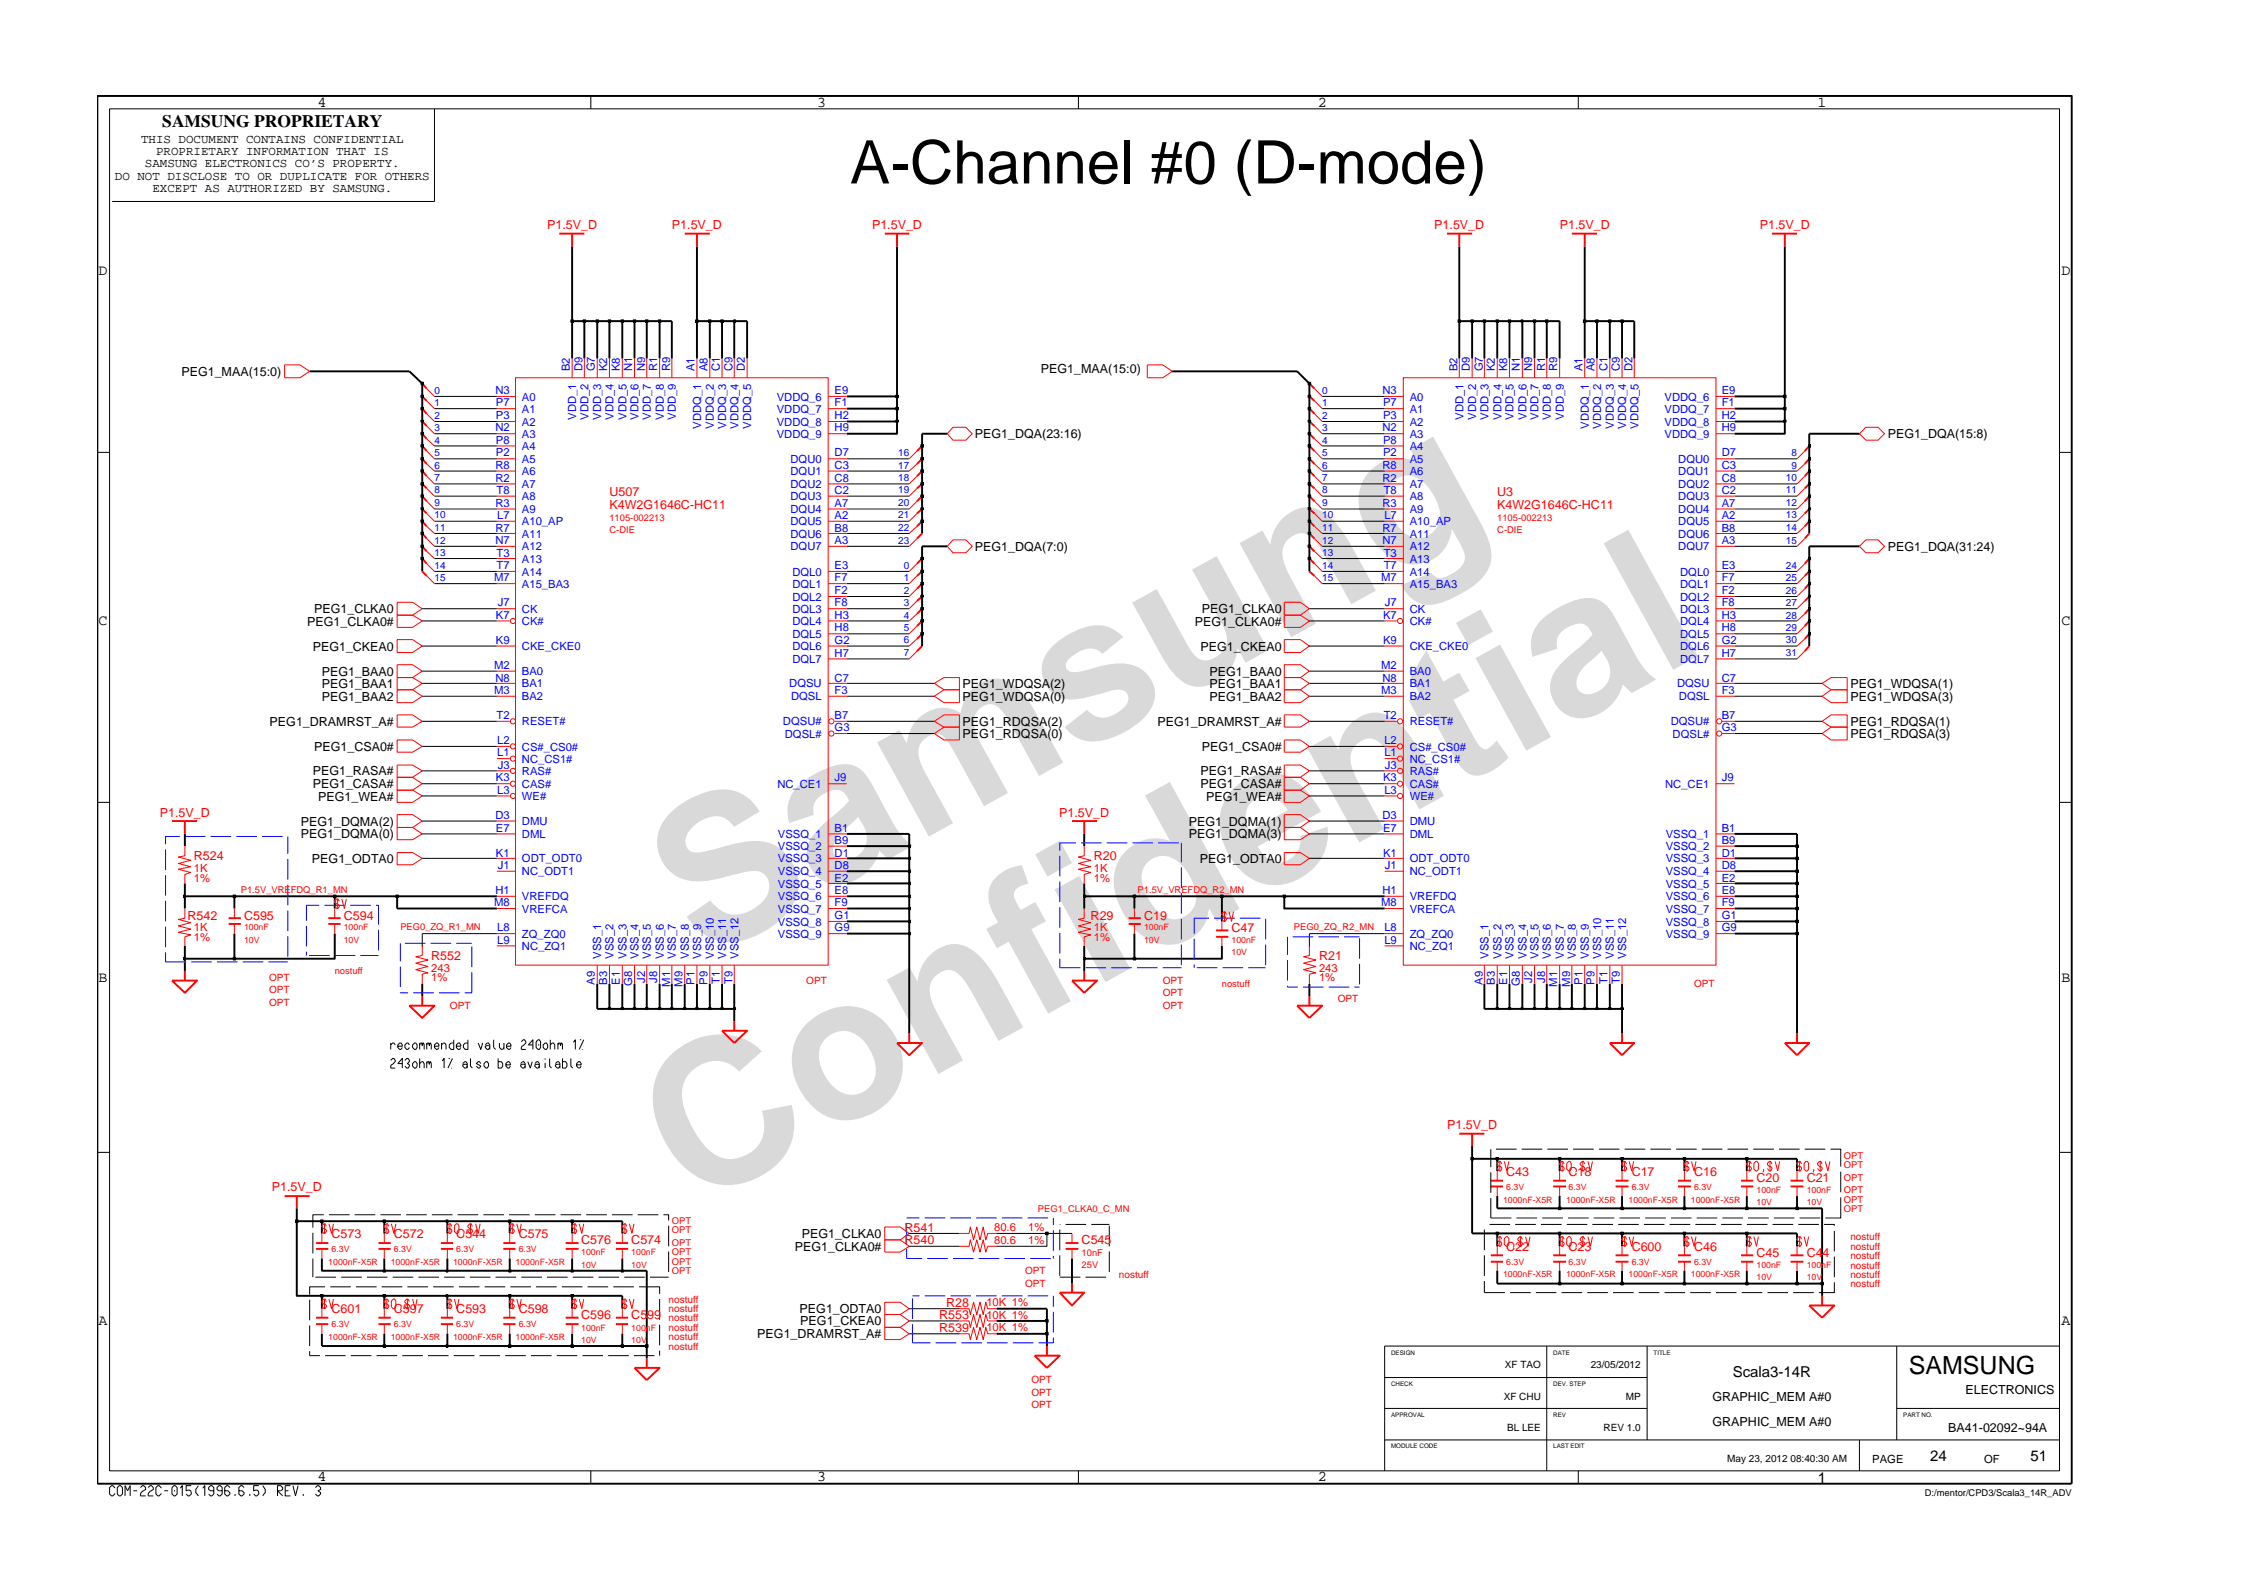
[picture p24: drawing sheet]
<svg xmlns="http://www.w3.org/2000/svg" width="297mm" height="210mm" viewBox="0 0 297 210" stroke-linecap="round" stroke-linejoin="round" font-family="sans-serif">
<defs><g id="words">
<g font-size="26.5" fill="#d9d9d9">
<text x="92.4" y="126.5" transform="rotate(-29 92.4 126.5)">Samsung</text>
<text x="91.1" y="159.2" transform="rotate(-29 91.1 159.2)">Confidential</text>
</g>
<text font-size="7.9" x="111.9" y="24.1">A-Channel #0 (D-mode)</text>
<text font-size="3.3" x="251.2" y="180.8">SAMSUNG</text>
<text font-size="2.3" x="21.4" y="16.7">SAMSUNG PROPRIETARY</text>
<g font-size="2">
<text x="41.8" y="14">4</text>
<text x="107.6" y="14">3</text>
<text x="173.4" y="14">2</text>
<text x="239.2" y="14">1</text>
<text x="13" y="36.2">D</text>
<text x="271.3" y="36.2">D</text>
<text x="13" y="82.3">C</text>
<text x="271.3" y="82.3">C</text>
<text x="13" y="129.2">B</text>
<text x="271.3" y="129.2">B</text>
<text x="13" y="174.4">A</text>
<text x="271.3" y="174.4">A</text>
<text x="228" y="181.2">Scala3-14R</text>
<text x="41.8" y="195">4</text>
<text x="107.6" y="195">3</text>
<text x="173.4" y="195">2</text>
<text x="239.3" y="195.1">1</text>
<text x="254" y="192.2">24</text>
<text x="267.2" y="192.2">51</text>
</g>
<g font-size="1.6">
<text x="15.1" y="23.7">DO NOT DISCLOSE TO OR DUPLICATE FOR OTHERS</text>
<text x="18.6" y="18.8">THIS DOCUMENT CONTAINS CONFIDENTIAL</text>
<text x="19.1" y="22">SAMSUNG ELECTRONICS CO’S PROPERTY.</text>
<text x="20.5" y="20.4">PROPRIETARY INFORMATION THAT IS</text>
<text x="20.1" y="25.3">EXCEPT AS AUTHORIZED BY SAMSUNG.</text>
<text x="23.9" y="49.5">PEG1_MAA(15:0)</text>
<text x="137" y="49">PEG1_MAA(15:0)</text>
<text x="128.3" y="57.7">PEG1_DQA(23:16)</text>
<text x="248.4" y="57.7">PEG1_DQA(15:8)</text>
<text x="128.3" y="72.5">PEG1_DQA(7:0)</text>
<text x="248.4" y="72.5">PEG1_DQA(31:24)</text>
<text x="40.4" y="82.3">PEG1_CLKA0#</text>
<text x="41.3" y="80.7">PEG1_CLKA0</text>
<text x="157.3" y="82.3">PEG1_CLKA0#</text>
<text x="158.2" y="80.7">PEG1_CLKA0</text>
<text x="41.1" y="85.6">PEG1_CKEA0</text>
<text x="42.3" y="88.9">PEG1_BAA0</text>
<text x="158" y="85.6">PEG1_CKEA0</text>
<text x="159.2" y="88.9">PEG1_BAA0</text>
<text x="35.5" y="95.5">PEG1_DRAMRST_A#</text>
<text x="42.3" y="92.2">PEG1_BAA2</text>
<text x="42.3" y="90.5">PEG1_BAA1</text>
<text x="126.7" y="92.2">PEG1_WDQSA(0)</text>
<text x="126.7" y="90.5">PEG1_WDQSA(2)</text>
<text x="126.7" y="95.5">PEG1_RDQSA(2)</text>
<text x="152.3" y="95.5">PEG1_DRAMRST_A#</text>
<text x="159.2" y="92.2">PEG1_BAA2</text>
<text x="159.2" y="90.5">PEG1_BAA1</text>
<text x="243.5" y="92.2">PEG1_WDQSA(3)</text>
<text x="243.5" y="90.5">PEG1_WDQSA(1)</text>
<text x="243.5" y="95.5">PEG1_RDQSA(1)</text>
<text x="41.3" y="98.8">PEG1_CSA0#</text>
<text x="126.7" y="97.1">PEG1_RDQSA(0)</text>
<text x="158.2" y="98.8">PEG1_CSA0#</text>
<text x="243.5" y="97.1">PEG1_RDQSA(3)</text>
<text x="41.1" y="103.7">PEG1_CASA#</text>
<text x="41.1" y="102">PEG1_RASA#</text>
<text x="41.9" y="105.3">PEG1_WEA#</text>
<text x="158" y="103.7">PEG1_CASA#</text>
<text x="158" y="102">PEG1_RASA#</text>
<text x="158.7" y="105.3">PEG1_WEA#</text>
<text x="39.6" y="110.3">PEG1_DQMA(0)</text>
<text x="39.6" y="108.6">PEG1_DQMA(2)</text>
<text x="41.1" y="113.6">PEG1_ODTA0</text>
<text x="156.4" y="110.3">PEG1_DQMA(3)</text>
<text x="156.4" y="108.6">PEG1_DQMA(1)</text>
<text x="157.9" y="113.6">PEG1_ODTA0</text>
<text x="104.6" y="164.6">PEG1_CLKA0#</text>
<text x="105.5" y="162.9">PEG1_CLKA0</text>
<text x="105.2" y="172.8">PEG1_ODTA0</text>
<text x="99.7" y="176.1">PEG1_DRAMRST_A#</text>
<text x="105.3" y="174.4">PEG1_CKEA0</text>
<text x="225.4" y="184.3">GRAPHIC_MEM A#0</text>
<text x="258.7" y="183.5">ELECTRONICS</text>
<text x="225.4" y="187.6">GRAPHIC_MEM A#0</text>
<text x="256.4" y="188.4">BA41-02092~94A</text>
</g>
<g font-size="1.6" fill="#f00">
<text x="72" y="30.2">P1.5V_D</text>
<text x="88.4" y="30.2">P1.5V_D</text>
<text x="114.8" y="30.2">P1.5V_D</text>
<text x="188.8" y="30.2">P1.5V_D</text>
<text x="205.3" y="30.2">P1.5V_D</text>
<text x="231.6" y="30.2">P1.5V_D</text>
<text x="80.2" y="65.3">U507</text>
<text x="197" y="65.3">U3</text>
<text x="80.2" y="67">K4W2G1646C-HC11</text>
<text x="197" y="67">K4W2G1646C-HC11</text>
<text x="21" y="107.5">P1.5V_D</text>
<text x="139.4" y="107.5">P1.5V_D</text>
<text x="25.5" y="113.2">R524</text>
<text x="144" y="113.2">R20</text>
<text x="24.7" y="121">R542</text>
<text x="32.1" y="121">C595</text>
<text x="45.2" y="121">C594</text>
<text x="143.5" y="121">R29</text>
<text x="150.6" y="121">C19</text>
<text x="162.1" y="122.6">C47</text>
<text x="56.8" y="126.3">R552</text>
<text x="173.6" y="126.3">R21</text>
<text x="190.5" y="148.5">P1.5V_D</text>
<text x="198.2" y="154.7">C43</text>
<text x="206.4" y="154.7">C18</text>
<text x="214.7" y="154.7">C17</text>
<text x="223" y="154.7">C16</text>
<text x="231.2" y="155.6">C20</text>
<text x="237.8" y="155.6">C21</text>
<text x="35.8" y="156.7">P1.5V_D</text>
<text x="43.6" y="162.9">C573</text>
<text x="51.8" y="162.9">C572</text>
<text x="60.1" y="162.9">C544</text>
<text x="68.3" y="162.9">C575</text>
<text x="76.5" y="163.8">C576</text>
<text x="83.1" y="163.8">C574</text>
<text x="119" y="163.8">R540</text>
<text x="119" y="162.1">R541</text>
<text x="142.4" y="163.8">C545</text>
<text x="198.2" y="164.6">C22</text>
<text x="206.4" y="164.6">C23</text>
<text x="214.7" y="164.6">C600</text>
<text x="223" y="164.6">C46</text>
<text x="231.2" y="165.4">C45</text>
<text x="237.8" y="165.4">C44</text>
<text x="43.6" y="172.8">C601</text>
<text x="51.8" y="172.8">C597</text>
<text x="60.1" y="172.8">C593</text>
<text x="68.3" y="172.8">C598</text>
<text x="76.5" y="173.6">C596</text>
<text x="83.1" y="173.6">C599</text>
<text x="123.6" y="173.6">R553</text>
<text x="124.5" y="172">R28</text>
<text x="123.6" y="175.3">R539</text>
</g>
<g font-size="1.5" fill="#00f">
<text x="65.2" y="51.9">N3</text>
<text x="65.3" y="53.5">P7</text>
<text x="68.7" y="52.7">A0</text>
<text x="75" y="48.9" transform="rotate(-90 75 48.9)">B2</text>
<text x="76.7" y="48.9" transform="rotate(-90 76.7 48.9)">D9</text>
<text x="78.3" y="48.9" transform="rotate(-90 78.3 48.9)">G7</text>
<text x="79.9" y="48.9" transform="rotate(-90 79.9 48.9)">K2</text>
<text x="81.6" y="48.9" transform="rotate(-90 81.6 48.9)">K8</text>
<text x="83.2" y="48.9" transform="rotate(-90 83.2 48.9)">N1</text>
<text x="84.9" y="48.9" transform="rotate(-90 84.9 48.9)">N9</text>
<text x="86.5" y="48.9" transform="rotate(-90 86.5 48.9)">R1</text>
<text x="88.2" y="48.9" transform="rotate(-90 88.2 48.9)">R9</text>
<text x="91.4" y="48.9" transform="rotate(-90 91.4 48.9)">A1</text>
<text x="93.1" y="48.9" transform="rotate(-90 93.1 48.9)">A8</text>
<text x="94.7" y="48.9" transform="rotate(-90 94.7 48.9)">C1</text>
<text x="96.4" y="48.9" transform="rotate(-90 96.4 48.9)">C9</text>
<text x="98" y="48.9" transform="rotate(-90 98 48.9)">D2</text>
<text x="102.2" y="52.7">VDDQ_6</text>
<text x="109.8" y="51.9">E9</text>
<text x="109.8" y="53.5">F1</text>
<text x="181.9" y="51.9">N3</text>
<text x="182" y="53.5">P7</text>
<text x="185.5" y="52.7">A0</text>
<text x="191.8" y="48.9" transform="rotate(-90 191.8 48.9)">B2</text>
<text x="193.4" y="48.9" transform="rotate(-90 193.4 48.9)">D9</text>
<text x="195.1" y="48.9" transform="rotate(-90 195.1 48.9)">G7</text>
<text x="196.7" y="48.9" transform="rotate(-90 196.7 48.9)">K2</text>
<text x="198.3" y="48.9" transform="rotate(-90 198.3 48.9)">K8</text>
<text x="200" y="48.9" transform="rotate(-90 200 48.9)">N1</text>
<text x="201.7" y="48.9" transform="rotate(-90 201.7 48.9)">N9</text>
<text x="203.3" y="48.9" transform="rotate(-90 203.3 48.9)">R1</text>
<text x="205" y="48.9" transform="rotate(-90 205 48.9)">R9</text>
<text x="208.3" y="48.9" transform="rotate(-90 208.3 48.9)">A1</text>
<text x="209.9" y="48.9" transform="rotate(-90 209.9 48.9)">A8</text>
<text x="211.6" y="48.9" transform="rotate(-90 211.6 48.9)">C1</text>
<text x="213.2" y="48.9" transform="rotate(-90 213.2 48.9)">C9</text>
<text x="214.9" y="48.9" transform="rotate(-90 214.9 48.9)">D2</text>
<text x="219.1" y="52.7">VDDQ_6</text>
<text x="226.6" y="51.9">E9</text>
<text x="226.6" y="53.5">F1</text>
<text x="65.2" y="56.8">N2</text>
<text x="65.3" y="55.2">P3</text>
<text x="65.3" y="58.5">P8</text>
<text x="68.7" y="54.3">A1</text>
<text x="68.7" y="56">A2</text>
<text x="68.7" y="57.6">A3</text>
<text x="68.7" y="59.2">A4</text>
<text x="75.8" y="55.2" transform="rotate(-90 75.8 55.2)">VDD_1</text>
<text x="77.4" y="55.2" transform="rotate(-90 77.4 55.2)">VDD_2</text>
<text x="79.1" y="55.2" transform="rotate(-90 79.1 55.2)">VDD_3</text>
<text x="80.7" y="55.2" transform="rotate(-90 80.7 55.2)">VDD_4</text>
<text x="82.4" y="55.2" transform="rotate(-90 82.4 55.2)">VDD_5</text>
<text x="84" y="55.2" transform="rotate(-90 84 55.2)">VDD_6</text>
<text x="85.7" y="55.2" transform="rotate(-90 85.7 55.2)">VDD_7</text>
<text x="87.4" y="55.2" transform="rotate(-90 87.4 55.2)">VDD_8</text>
<text x="89" y="55.2" transform="rotate(-90 89 55.2)">VDD_9</text>
<text x="92.3" y="56.4" transform="rotate(-90 92.3 56.4)">VDDQ_1</text>
<text x="94" y="56.4" transform="rotate(-90 94 56.4)">VDDQ_2</text>
<text x="95.6" y="56.4" transform="rotate(-90 95.6 56.4)">VDDQ_3</text>
<text x="97.2" y="56.4" transform="rotate(-90 97.2 56.4)">VDDQ_4</text>
<text x="98.9" y="56.4" transform="rotate(-90 98.9 56.4)">VDDQ_5</text>
<text x="102.2" y="54.3">VDDQ_7</text>
<text x="102.2" y="56">VDDQ_8</text>
<text x="102.2" y="57.6">VDDQ_9</text>
<text x="109.8" y="55.2">H2</text>
<text x="109.8" y="56.8">H9</text>
<text x="181.9" y="56.8">N2</text>
<text x="182" y="55.2">P3</text>
<text x="182" y="58.5">P8</text>
<text x="185.5" y="56">A2</text>
<text x="185.5" y="57.6">A3</text>
<text x="185.5" y="59.2">A4</text>
<text x="185.5" y="54.3">A1</text>
<text x="192.6" y="55.2" transform="rotate(-90 192.6 55.2)">VDD_1</text>
<text x="194.3" y="55.2" transform="rotate(-90 194.3 55.2)">VDD_2</text>
<text x="195.9" y="55.2" transform="rotate(-90 195.9 55.2)">VDD_3</text>
<text x="197.6" y="55.2" transform="rotate(-90 197.6 55.2)">VDD_4</text>
<text x="199.2" y="55.2" transform="rotate(-90 199.2 55.2)">VDD_5</text>
<text x="200.9" y="55.2" transform="rotate(-90 200.9 55.2)">VDD_6</text>
<text x="202.5" y="55.2" transform="rotate(-90 202.5 55.2)">VDD_7</text>
<text x="204.1" y="55.2" transform="rotate(-90 204.1 55.2)">VDD_8</text>
<text x="205.8" y="55.2" transform="rotate(-90 205.8 55.2)">VDD_9</text>
<text x="209.1" y="56.4" transform="rotate(-90 209.1 56.4)">VDDQ_1</text>
<text x="210.7" y="56.4" transform="rotate(-90 210.7 56.4)">VDDQ_2</text>
<text x="212.4" y="56.4" transform="rotate(-90 212.4 56.4)">VDDQ_3</text>
<text x="214" y="56.4" transform="rotate(-90 214 56.4)">VDDQ_4</text>
<text x="215.6" y="56.4" transform="rotate(-90 215.6 56.4)">VDDQ_5</text>
<text x="219.1" y="54.3">VDDQ_7</text>
<text x="219.1" y="56">VDDQ_8</text>
<text x="219.1" y="57.6">VDDQ_9</text>
<text x="226.6" y="55.2">H2</text>
<text x="226.6" y="56.8">H9</text>
<text x="65.2" y="61.8">R8</text>
<text x="65.2" y="63.4">R2</text>
<text x="65.3" y="60.1">P2</text>
<text x="65.4" y="65">T8</text>
<text x="68.7" y="60.9">A5</text>
<text x="68.7" y="62.5">A6</text>
<text x="68.7" y="64.2">A7</text>
<text x="68.7" y="65.8">A8</text>
<text x="104" y="65.8">DQU3</text>
<text x="104" y="60.9">DQU0</text>
<text x="104" y="62.5">DQU1</text>
<text x="104" y="64.2">DQU2</text>
<text x="109.8" y="60.1">D7</text>
<text x="109.8" y="61.8">C3</text>
<text x="109.8" y="63.4">C8</text>
<text x="109.8" y="65">C2</text>
<text x="181.9" y="61.8">R8</text>
<text x="181.9" y="63.4">R2</text>
<text x="182" y="60.1">P2</text>
<text x="182.1" y="65">T8</text>
<text x="185.5" y="60.9">A5</text>
<text x="185.5" y="62.5">A6</text>
<text x="185.5" y="64.2">A7</text>
<text x="185.5" y="65.8">A8</text>
<text x="220.9" y="60.9">DQU0</text>
<text x="220.9" y="62.5">DQU1</text>
<text x="220.9" y="64.2">DQU2</text>
<text x="220.9" y="65.8">DQU3</text>
<text x="226.6" y="60.1">D7</text>
<text x="226.6" y="61.8">C3</text>
<text x="226.6" y="63.4">C8</text>
<text x="226.6" y="65">C2</text>
<text x="65.2" y="70">R7</text>
<text x="65.2" y="71.6">N7</text>
<text x="65.2" y="66.7">R3</text>
<text x="65.4" y="68.3">L7</text>
<text x="68.7" y="69.1">A10_AP</text>
<text x="68.7" y="70.7">A11</text>
<text x="68.7" y="67.5">A9</text>
<text x="104" y="67.5">DQU4</text>
<text x="104" y="69.1">DQU5</text>
<text x="104" y="70.7">DQU6</text>
<text x="109.8" y="66.7">A7</text>
<text x="109.8" y="68.3">A2</text>
<text x="109.8" y="70">B8</text>
<text x="109.8" y="71.6">A3</text>
<text x="181.9" y="70">R7</text>
<text x="181.9" y="71.6">N7</text>
<text x="181.9" y="66.7">R3</text>
<text x="182.2" y="68.3">L7</text>
<text x="185.5" y="67.5">A9</text>
<text x="185.5" y="69.1">A10_AP</text>
<text x="185.5" y="70.7">A11</text>
<text x="220.9" y="67.5">DQU4</text>
<text x="220.9" y="69.1">DQU5</text>
<text x="220.9" y="70.7">DQU6</text>
<text x="226.6" y="66.7">A7</text>
<text x="226.6" y="68.3">A2</text>
<text x="226.6" y="70">B8</text>
<text x="226.6" y="71.6">A3</text>
<text x="65" y="76.5">M7</text>
<text x="65.4" y="73.3">T3</text>
<text x="65.4" y="74.9">T7</text>
<text x="68.7" y="72.4">A12</text>
<text x="68.7" y="74">A13</text>
<text x="68.7" y="75.7">A14</text>
<text x="68.7" y="77.3">A15_BA3</text>
<text x="104" y="72.4">DQU7</text>
<text x="104.3" y="75.7">DQL0</text>
<text x="104.3" y="77.3">DQL1</text>
<text x="109.8" y="74.9">E3</text>
<text x="109.8" y="76.5">F7</text>
<text x="181.8" y="76.5">M7</text>
<text x="182.1" y="73.3">T3</text>
<text x="182.1" y="74.9">T7</text>
<text x="185.5" y="72.4">A12</text>
<text x="185.5" y="74">A13</text>
<text x="185.5" y="75.7">A14</text>
<text x="185.5" y="77.3">A15_BA3</text>
<text x="220.9" y="72.4">DQU7</text>
<text x="221.1" y="75.7">DQL0</text>
<text x="221.1" y="77.3">DQL1</text>
<text x="226.6" y="74.9">E3</text>
<text x="226.6" y="76.5">F7</text>
<text x="65.3" y="81.5">K7</text>
<text x="65.5" y="79.8">J7</text>
<text x="68.7" y="80.6">CK</text>
<text x="68.7" y="82.3">CK#</text>
<text x="104.3" y="79">DQL2</text>
<text x="104.3" y="80.6">DQL3</text>
<text x="104.3" y="82.3">DQL4</text>
<text x="104.3" y="84">DQL5</text>
<text x="109.8" y="78.2">F2</text>
<text x="109.8" y="79.8">F8</text>
<text x="109.8" y="81.5">H3</text>
<text x="109.8" y="83.1">H8</text>
<text x="182" y="81.5">K7</text>
<text x="182.3" y="79.8">J7</text>
<text x="185.5" y="80.6">CK</text>
<text x="185.5" y="82.3">CK#</text>
<text x="221.1" y="79">DQL2</text>
<text x="221.1" y="80.6">DQL3</text>
<text x="221.1" y="82.3">DQL4</text>
<text x="221.1" y="84">DQL5</text>
<text x="226.6" y="78.2">F2</text>
<text x="226.6" y="79.8">F8</text>
<text x="226.6" y="81.5">H3</text>
<text x="226.6" y="83.1">H8</text>
<text x="65" y="88">M2</text>
<text x="65.2" y="89.7">N8</text>
<text x="65.3" y="84.7">K9</text>
<text x="68.7" y="85.6">CKE_CKE0</text>
<text x="68.7" y="88.9">BA0</text>
<text x="104.3" y="85.6">DQL6</text>
<text x="104.3" y="87.3">DQL7</text>
<text x="109.8" y="89.7">C7</text>
<text x="109.8" y="84.7">G2</text>
<text x="109.8" y="86.4">H7</text>
<text x="181.8" y="88">M2</text>
<text x="181.9" y="89.7">N8</text>
<text x="182" y="84.7">K9</text>
<text x="185.5" y="88.9">BA0</text>
<text x="185.5" y="85.6">CKE_CKE0</text>
<text x="221.1" y="85.6">DQL6</text>
<text x="221.1" y="87.3">DQL7</text>
<text x="226.6" y="84.7">G2</text>
<text x="226.6" y="86.4">H7</text>
<text x="226.6" y="89.7">C7</text>
<text x="65" y="91.3">M3</text>
<text x="65.4" y="94.6">T2</text>
<text x="68.7" y="90.5">BA1</text>
<text x="68.7" y="92.2">BA2</text>
<text x="68.7" y="95.5">RESET#</text>
<text x="103" y="95.5">DQSU#</text>
<text x="103.9" y="90.5">DQSU</text>
<text x="104.1" y="92.2">DQSL</text>
<text x="109.8" y="91.3">F3</text>
<text x="109.8" y="94.6">B7</text>
<text x="181.8" y="91.3">M3</text>
<text x="182.1" y="94.6">T2</text>
<text x="185.5" y="95.5">RESET#</text>
<text x="185.5" y="90.5">BA1</text>
<text x="185.5" y="92.2">BA2</text>
<text x="219.9" y="95.5">DQSU#</text>
<text x="220.7" y="90.5">DQSU</text>
<text x="221" y="92.2">DQSL</text>
<text x="226.6" y="91.3">F3</text>
<text x="226.6" y="94.6">B7</text>
<text x="65.4" y="97.9">L2</text>
<text x="65.4" y="99.5">L1</text>
<text x="65.5" y="101.2">J3</text>
<text x="68.7" y="98.8">CS#_CS0#</text>
<text x="68.7" y="100.4">NC_CS1#</text>
<text x="68.7" y="102">RAS#</text>
<text x="103.3" y="97.1">DQSL#</text>
<text x="109.8" y="96.2">G3</text>
<text x="182.2" y="99.5">L1</text>
<text x="182.2" y="97.9">L2</text>
<text x="182.3" y="101.2">J3</text>
<text x="185.5" y="100.4">NC_CS1#</text>
<text x="185.5" y="102">RAS#</text>
<text x="185.5" y="98.8">CS#_CS0#</text>
<text x="220.1" y="97.1">DQSL#</text>
<text x="226.6" y="96.2">G3</text>
<text x="65.2" y="107.7">D3</text>
<text x="65.3" y="102.8">K3</text>
<text x="65.4" y="104.5">L3</text>
<text x="68.7" y="103.7">CAS#</text>
<text x="68.7" y="105.3">WE#</text>
<text x="102.3" y="103.7">NC_CE1</text>
<text x="109.8" y="102.8">J9</text>
<text x="181.9" y="107.7">D3</text>
<text x="182" y="102.8">K3</text>
<text x="182.2" y="104.5">L3</text>
<text x="185.5" y="103.7">CAS#</text>
<text x="185.5" y="105.3">WE#</text>
<text x="219.1" y="103.7">NC_CE1</text>
<text x="226.6" y="102.8">J9</text>
<text x="65.3" y="109.4">E7</text>
<text x="65.3" y="112.7">K1</text>
<text x="68.7" y="110.3">DML</text>
<text x="68.7" y="108.6">DMU</text>
<text x="68.7" y="113.5">ODT_ODT0</text>
<text x="102.4" y="110.3">VSSQ_1</text>
<text x="102.4" y="111.9">VSSQ_2</text>
<text x="102.4" y="113.5">VSSQ_3</text>
<text x="109.8" y="111">B9</text>
<text x="109.8" y="112.7">D1</text>
<text x="109.8" y="109.4">B1</text>
<text x="182" y="112.7">K1</text>
<text x="182" y="109.4">E7</text>
<text x="185.5" y="113.5">ODT_ODT0</text>
<text x="185.5" y="108.6">DMU</text>
<text x="185.5" y="110.3">DML</text>
<text x="219.2" y="111.9">VSSQ_2</text>
<text x="219.2" y="113.5">VSSQ_3</text>
<text x="219.2" y="110.3">VSSQ_1</text>
<text x="226.6" y="109.4">B1</text>
<text x="226.6" y="111">B9</text>
<text x="226.6" y="112.7">D1</text>
<text x="65" y="119.3">M8</text>
<text x="65.2" y="117.6">H1</text>
<text x="65.5" y="114.3">J1</text>
<text x="68.7" y="118.5">VREFDQ</text>
<text x="68.7" y="115.2">NC_ODT1</text>
<text x="102.4" y="115.2">VSSQ_4</text>
<text x="102.4" y="116.8">VSSQ_5</text>
<text x="102.4" y="118.5">VSSQ_6</text>
<text x="109.8" y="114.3">D8</text>
<text x="109.8" y="116">E2</text>
<text x="109.8" y="117.6">E8</text>
<text x="109.8" y="119.3">F9</text>
<text x="181.8" y="119.3">M8</text>
<text x="181.9" y="117.6">H1</text>
<text x="182.3" y="114.3">J1</text>
<text x="185.5" y="115.2">NC_ODT1</text>
<text x="185.5" y="118.5">VREFDQ</text>
<text x="219.2" y="115.2">VSSQ_4</text>
<text x="219.2" y="116.8">VSSQ_5</text>
<text x="219.2" y="118.5">VSSQ_6</text>
<text x="226.6" y="114.3">D8</text>
<text x="226.6" y="116">E2</text>
<text x="226.6" y="117.6">E8</text>
<text x="226.6" y="119.3">F9</text>
<text x="65.4" y="124.3">L9</text>
<text x="65.4" y="122.6">L8</text>
<text x="68.7" y="120.1">VREFCA</text>
<text x="68.7" y="125">NC_ZQ1</text>
<text x="68.7" y="123.4">ZQ_ZQ0</text>
<text x="102.4" y="120.1">VSSQ_7</text>
<text x="102.4" y="121.8">VSSQ_8</text>
<text x="102.4" y="123.4">VSSQ_9</text>
<text x="109.8" y="121">G1</text>
<text x="109.8" y="122.6">G9</text>
<text x="182.2" y="124.3">L9</text>
<text x="182.2" y="122.6">L8</text>
<text x="185.5" y="125">NC_ZQ1</text>
<text x="185.5" y="123.4">ZQ_ZQ0</text>
<text x="185.5" y="120.1">VREFCA</text>
<text x="219.2" y="120.1">VSSQ_7</text>
<text x="219.2" y="121.8">VSSQ_8</text>
<text x="219.2" y="123.4">VSSQ_9</text>
<text x="226.6" y="121">G1</text>
<text x="226.6" y="122.6">G9</text>
<text x="78.3" y="129.6" transform="rotate(-90 78.3 129.6)">A9</text>
<text x="79.1" y="126.2" transform="rotate(-90 79.1 126.2)">VSS_1</text>
<text x="79.9" y="129.6" transform="rotate(-90 79.9 129.6)">B3</text>
<text x="80.7" y="126.2" transform="rotate(-90 80.7 126.2)">VSS_2</text>
<text x="81.6" y="129.6" transform="rotate(-90 81.6 129.6)">E1</text>
<text x="82.4" y="126.2" transform="rotate(-90 82.4 126.2)">VSS_3</text>
<text x="83.2" y="129.8" transform="rotate(-90 83.2 129.8)">G8</text>
<text x="84" y="126.2" transform="rotate(-90 84 126.2)">VSS_4</text>
<text x="84.9" y="129.3" transform="rotate(-90 84.9 129.3)">J2</text>
<text x="85.7" y="126.2" transform="rotate(-90 85.7 126.2)">VSS_5</text>
<text x="86.5" y="129.3" transform="rotate(-90 86.5 129.3)">J8</text>
<text x="87.4" y="126.2" transform="rotate(-90 87.4 126.2)">VSS_6</text>
<text x="88.2" y="129.8" transform="rotate(-90 88.2 129.8)">M1</text>
<text x="89" y="126.2" transform="rotate(-90 89 126.2)">VSS_7</text>
<text x="89.8" y="129.8" transform="rotate(-90 89.8 129.8)">M9</text>
<text x="90.7" y="126.2" transform="rotate(-90 90.7 126.2)">VSS_8</text>
<text x="91.4" y="129.6" transform="rotate(-90 91.4 129.6)">P1</text>
<text x="92.3" y="126.2" transform="rotate(-90 92.3 126.2)">VSS_9</text>
<text x="93.1" y="129.6" transform="rotate(-90 93.1 129.6)">P9</text>
<text x="94" y="126.2" transform="rotate(-90 94 126.2)">VSS_10</text>
<text x="94.7" y="129.5" transform="rotate(-90 94.7 129.5)">T1</text>
<text x="95.6" y="126.2" transform="rotate(-90 95.6 126.2)">VSS_11</text>
<text x="96.4" y="129.5" transform="rotate(-90 96.4 129.5)">T9</text>
<text x="97.2" y="126.2" transform="rotate(-90 97.2 126.2)">VSS_12</text>
<text x="195.1" y="129.6" transform="rotate(-90 195.1 129.6)">A9</text>
<text x="195.9" y="126.2" transform="rotate(-90 195.9 126.2)">VSS_1</text>
<text x="196.7" y="129.6" transform="rotate(-90 196.7 129.6)">B3</text>
<text x="197.6" y="126.2" transform="rotate(-90 197.6 126.2)">VSS_2</text>
<text x="198.3" y="129.6" transform="rotate(-90 198.3 129.6)">E1</text>
<text x="199.2" y="126.2" transform="rotate(-90 199.2 126.2)">VSS_3</text>
<text x="200" y="129.8" transform="rotate(-90 200 129.8)">G8</text>
<text x="200.9" y="126.2" transform="rotate(-90 200.9 126.2)">VSS_4</text>
<text x="201.7" y="129.3" transform="rotate(-90 201.7 129.3)">J2</text>
<text x="202.5" y="126.2" transform="rotate(-90 202.5 126.2)">VSS_5</text>
<text x="203.3" y="129.3" transform="rotate(-90 203.3 129.3)">J8</text>
<text x="204.1" y="126.2" transform="rotate(-90 204.1 126.2)">VSS_6</text>
<text x="205" y="129.8" transform="rotate(-90 205 129.8)">M1</text>
<text x="205.8" y="126.2" transform="rotate(-90 205.8 126.2)">VSS_7</text>
<text x="206.6" y="129.8" transform="rotate(-90 206.6 129.8)">M9</text>
<text x="207.4" y="126.2" transform="rotate(-90 207.4 126.2)">VSS_8</text>
<text x="208.3" y="129.6" transform="rotate(-90 208.3 129.6)">P1</text>
<text x="209.1" y="126.2" transform="rotate(-90 209.1 126.2)">VSS_9</text>
<text x="209.9" y="129.6" transform="rotate(-90 209.9 129.6)">P9</text>
<text x="210.7" y="126.2" transform="rotate(-90 210.7 126.2)">VSS_10</text>
<text x="211.6" y="129.5" transform="rotate(-90 211.6 129.5)">T1</text>
<text x="212.4" y="126.2" transform="rotate(-90 212.4 126.2)">VSS_11</text>
<text x="213.2" y="129.5" transform="rotate(-90 213.2 129.5)">T9</text>
<text x="214" y="126.2" transform="rotate(-90 214 126.2)">VSS_12</text>
</g>
<g font-size="1.5" fill="#f00">
<text x="25.5" y="114.8">1K</text>
<text x="25.5" y="116">1%</text>
<text x="144" y="116">1%</text>
<text x="144" y="114.8">1K</text>
<text x="25.5" y="122.6">1K</text>
<text x="25.5" y="123.8">1%</text>
<text x="144" y="123.8">1%</text>
<text x="144" y="122.6">1K</text>
<text x="56.8" y="129.2">1%</text>
<text x="56.8" y="127.9">243</text>
<text x="173.6" y="127.9">243</text>
<text x="173.6" y="129.2">1%</text>
<text x="130.8" y="162">80.6</text>
<text x="130.8" y="163.7">80.6</text>
<text x="135.3" y="163.7">1%</text>
<text x="135.3" y="162">1%</text>
<text x="129.8" y="173.5">10K 1%</text>
<text x="129.8" y="171.9">10K 1%</text>
<text x="129.8" y="175.2">10K 1%</text>
</g>
<g font-size="1.5">
<text x="246.4" y="192.5">PAGE</text>
<text x="261.1" y="192.5">OF</text>
</g>
<g font-size="1.3" fill="#00f">
<text x="57.2" y="51.8">0</text>
<text x="57.2" y="53.4">1</text>
<text x="174" y="51.8">0</text>
<text x="174" y="53.4">1</text>
<text x="57.2" y="58.4">4</text>
<text x="57.2" y="56.7">3</text>
<text x="57.2" y="55.1">2</text>
<text x="174" y="58.4">4</text>
<text x="174" y="56.7">3</text>
<text x="174" y="55.1">2</text>
<text x="57.2" y="63.3">7</text>
<text x="57.2" y="60">5</text>
<text x="57.2" y="64.9">8</text>
<text x="57.2" y="61.7">6</text>
<text x="118.2" y="60">16</text>
<text x="118.2" y="61.7">17</text>
<text x="118.2" y="64.9">19</text>
<text x="118.2" y="63.3">18</text>
<text x="174" y="60">5</text>
<text x="174" y="63.3">7</text>
<text x="174" y="64.9">8</text>
<text x="174" y="61.7">6</text>
<text x="235" y="64.9">11</text>
<text x="235" y="63.3">10</text>
<text x="235.8" y="61.7">9</text>
<text x="235.8" y="60">8</text>
<text x="57.2" y="68.2">10</text>
<text x="57.2" y="71.5">12</text>
<text x="57.2" y="66.6">9</text>
<text x="57.2" y="69.9">11</text>
<text x="118.2" y="69.9">22</text>
<text x="118.2" y="66.6">20</text>
<text x="118.2" y="71.5">23</text>
<text x="118.2" y="68.2">21</text>
<text x="174" y="69.9">11</text>
<text x="174" y="66.6">9</text>
<text x="174" y="68.2">10</text>
<text x="174" y="71.5">12</text>
<text x="235" y="69.9">14</text>
<text x="235" y="66.6">12</text>
<text x="235" y="68.2">13</text>
<text x="235" y="71.5">15</text>
<text x="57.2" y="74.8">14</text>
<text x="57.2" y="73.2">13</text>
<text x="57.2" y="76.4">15</text>
<text x="118.9" y="74.8">0</text>
<text x="118.9" y="76.4">1</text>
<text x="174" y="76.4">15</text>
<text x="174" y="73.2">13</text>
<text x="174" y="74.8">14</text>
<text x="235" y="76.4">25</text>
<text x="235" y="74.8">24</text>
<text x="118.9" y="83">5</text>
<text x="118.9" y="79.7">3</text>
<text x="118.9" y="78.1">2</text>
<text x="118.9" y="81.4">4</text>
<text x="235" y="81.4">28</text>
<text x="235" y="79.7">27</text>
<text x="235" y="78.1">26</text>
<text x="235" y="83">29</text>
<text x="118.9" y="84.7">6</text>
<text x="118.9" y="86.3">7</text>
<text x="235" y="86.3">31</text>
<text x="235" y="84.7">30</text>
</g>
<g font-size="1.3" fill="#f00">
<text x="35.4" y="130.7">OPT</text>
<text x="35.4" y="129">OPT</text>
<text x="106.1" y="129.5">OPT</text>
<text x="153" y="131.1">OPT</text>
<text x="153" y="129.5">OPT</text>
<text x="176.1" y="131.9">OPT</text>
<text x="223" y="129.9">OPT</text>
<text x="35.4" y="132.3">OPT</text>
<text x="59.2" y="132.8">OPT</text>
<text x="153" y="132.8">OPT</text>
<text x="134.9" y="167.7">OPT</text>
<text x="243.5" y="163.2">nostuff</text>
<text x="243.5" y="164.5">nostuff</text>
<text x="243.5" y="166.9">nostuff</text>
<text x="243.5" y="165.7">nostuff</text>
<text x="88" y="172.7">nostuff</text>
<text x="88" y="173.9">nostuff</text>
<text x="88" y="171.4">nostuff</text>
<text x="134.9" y="169.4">OPT</text>
<text x="147.3" y="168.1">nostuff</text>
<text x="243.5" y="169.4">nostuff</text>
<text x="243.5" y="168.1">nostuff</text>
<text x="88" y="175.2">nostuff</text>
<text x="88" y="176.3">nostuff</text>
<text x="88" y="177.6">nostuff</text>
<text x="135.7" y="183.7">OPT</text>
<text x="135.7" y="182">OPT</text>
<text x="135.7" y="185.3">OPT</text>
</g>
<g font-size="1.3">
<text x="197.9" y="184.2">XF CHU</text>
<text x="198.1" y="180.1">XF TAO</text>
<text x="209.3" y="180.1">23/05/2012</text>
<text x="214" y="184.2">MP</text>
<text x="198.3" y="188.3">BL LEE</text>
<text x="211" y="188.3">REV 1.0</text>
<text x="227.3" y="192.4">May 23, 2012 08:40:30 AM</text>
</g>
<g font-size="1.2" fill="#f00">
<text x="80.2" y="70.2">C-DIE</text>
<text x="80.2" y="68.6">1105-002213</text>
<text x="197" y="70.2">C-DIE</text>
<text x="197" y="68.6">1105-002213</text>
<text x="31.7" y="117.5">P1.5V_VREFDQ_R1_MN</text>
<text x="149.7" y="117.5">P1.5V_VREFDQ_R2_MN</text>
<text x="32.1" y="122.4">100nF</text>
<text x="32.1" y="124.1">10V</text>
<text x="45.2" y="124.1">10V</text>
<text x="45.2" y="122.4">100nF</text>
<text x="52.7" y="122.4">PEG0_ZQ_R1_MN</text>
<text x="150.6" y="124.1">10V</text>
<text x="150.6" y="122.4">100nF</text>
<text x="162.1" y="124.1">100nF</text>
<text x="162.1" y="125.7">10V</text>
<text x="170.3" y="122.4">PEG0_ZQ_R2_MN</text>
<text x="44.1" y="128.2">nostuff</text>
<text x="160.8" y="129.9">nostuff</text>
<text x="242.7" y="152.5">OPT</text>
<text x="242.7" y="155.4">OPT</text>
<text x="242.7" y="153.7">OPT</text>
<text x="88.4" y="161.1">OPT</text>
<text x="136.6" y="159.4">PEG1_CLKA0_C_MN</text>
<text x="197.8" y="158.3">1000nF-X5R</text>
<text x="198.2" y="156.6">6.3V</text>
<text x="206.1" y="158.3">1000nF-X5R</text>
<text x="206.4" y="156.6">6.3V</text>
<text x="214.3" y="158.3">1000nF-X5R</text>
<text x="214.7" y="156.6">6.3V</text>
<text x="222.5" y="158.3">1000nF-X5R</text>
<text x="223" y="156.6">6.3V</text>
<text x="231.2" y="157">100nF</text>
<text x="231.2" y="158.6">10V</text>
<text x="237.8" y="157">100nF</text>
<text x="237.8" y="158.6">10V</text>
<text x="242.7" y="157">OPT</text>
<text x="242.7" y="159.4">OPT</text>
<text x="242.7" y="158.3">OPT</text>
<text x="43.2" y="166.5">1000nF-X5R</text>
<text x="43.6" y="164.8">6.3V</text>
<text x="51.4" y="166.5">1000nF-X5R</text>
<text x="51.8" y="164.8">6.3V</text>
<text x="59.6" y="166.5">1000nF-X5R</text>
<text x="60.1" y="164.8">6.3V</text>
<text x="67.8" y="166.5">1000nF-X5R</text>
<text x="68.3" y="164.8">6.3V</text>
<text x="76.5" y="165.2">100nF</text>
<text x="76.5" y="166.9">10V</text>
<text x="83.1" y="165.2">100nF</text>
<text x="83.1" y="166.9">10V</text>
<text x="88.4" y="162.3">OPT</text>
<text x="88.4" y="166.5">OPT</text>
<text x="88.4" y="167.7">OPT</text>
<text x="88.4" y="165.2">OPT</text>
<text x="88.4" y="164">OPT</text>
<text x="142.4" y="165.2">10nF</text>
<text x="142.4" y="166.9">25V</text>
<text x="198.2" y="166.5">6.3V</text>
<text x="206.4" y="166.5">6.3V</text>
<text x="214.7" y="166.5">6.3V</text>
<text x="223" y="166.5">6.3V</text>
<text x="231.2" y="166.9">100nF</text>
<text x="237.8" y="166.9">100nF</text>
<text x="197.8" y="168.1">1000nF-X5R</text>
<text x="206.1" y="168.1">1000nF-X5R</text>
<text x="214.3" y="168.1">1000nF-X5R</text>
<text x="222.5" y="168.1">1000nF-X5R</text>
<text x="231.2" y="168.5">10V</text>
<text x="237.8" y="168.5">10V</text>
<text x="43.2" y="176.3">1000nF-X5R</text>
<text x="43.6" y="174.7">6.3V</text>
<text x="51.4" y="176.3">1000nF-X5R</text>
<text x="51.8" y="174.7">6.3V</text>
<text x="59.6" y="176.3">1000nF-X5R</text>
<text x="60.1" y="174.7">6.3V</text>
<text x="67.8" y="176.3">1000nF-X5R</text>
<text x="68.3" y="174.7">6.3V</text>
<text x="76.5" y="175.1">100nF</text>
<text x="76.5" y="176.7">10V</text>
<text x="83.1" y="175.1">100nF</text>
<text x="83.1" y="176.7">10V</text>
</g>
<text font-size="1.2" x="253.3" y="196.9">D:/mentor/CPD3/Scala3_14R_ADV</text>
<g font-size=".8">
<text x="183.1" y="178.3">DESIGN</text>
<text x="204.4" y="178.3">DATE</text>
<text x="217.6" y="178.3">TITLE</text>
<text x="183.1" y="182.3">CHECK</text>
<text x="204.4" y="182.3">DEV. STEP</text>
<text x="183.1" y="186.5">APPROVAL</text>
<text x="183.1" y="190.6">MODULE CODE</text>
<text x="204.4" y="186.5">REV</text>
<text x="204.4" y="190.6">LAST EDIT</text>
<text x="250.5" y="186.5">PART NO.</text>
</g>
</g></defs>
<g fill="none" stroke="#f00" stroke-width=".25">
<path d="M73.6 30.7h3.3M75.3 30.7v1.7M90.1 30.7h3.3M91.7 30.7v1.7M116.4 30.7h3.3M118.1 30.7v1.7M190.4 30.7h3.3M192.1 30.7v1.7M206.9 30.7h3.3M208.6 30.7v1.7M233.2 30.7h3.3M234.9 30.7v1.7"/>
<path d="M55.6 50.5l.6 .7M55.6 53.8l.6 .7M55.6 55.5l.6 .6M55.6 58.7l.6 .7M55.6 57.1l.6 .7M55.6 52.2l.6 .6M121.4 58.7l-.7 .7M172.3 58.7l.7 .7M172.3 57.1l.7 .7M172.3 50.5l.7 .7M172.3 55.5l.7 .6M172.3 53.8l.7 .7"/>
<path d="M172.3 52.2l.7 .6M238.1 58.7l-.6 .7M55.6 68.6l.6 .7M55.6 60.4l.6 .7M55.6 70.2l.6 .7M55.6 73.5l.6 .7M55.6 62l.6 .7M55.6 65.3l.6 .7M55.6 71.9l.6 .7M55.6 75.2l.6 .6M55.6 63.7l.6 .6M55.6 67l.6 .6"/>
<path d="M121.4 78.5l-.7 .6M121.4 60.4l-.7 .7M121.4 70.2l-.7 .7M121.4 75.2l-.7 .6M121.4 76.8l-.7 .7M121.4 67l-.7 .6M121.4 63.7l-.7 .6M121.4 73.5l-.7 .7M121.4 62l-.7 .7M121.4 65.3l-.7 .7M121.4 68.6l-.7 .7M172.3 62l.7 .7"/>
<path d="M172.3 68.6l.7 .7M172.3 75.2l.7 .6M172.3 63.7l.7 .6M172.3 71.9l.7 .7M172.3 70.2l.7 .7M172.3 73.5l.7 .7M172.3 65.3l.7 .7M172.3 67l.7 .6M172.3 60.4l.7 .7M238.1 65.3l-.6 .7M238.1 60.4l-.6 .7M238.1 63.7l-.6 .6"/>
<path d="M238.1 78.5l-.6 .6M238.1 75.2l-.6 .6M238.1 67l-.6 .6M238.1 62l-.6 .7M238.1 73.5l-.6 .7M238.1 76.8l-.6 .7M238.1 70.2l-.6 .7M238.1 68.6l-.6 .7M121.4 83.4l-.7 .7M121.4 85l-.7 .7M121.4 80.1l-.7 .7M121.4 81.7l-.7 .7"/>
<path d="M238.1 85l-.6 .7M238.1 80.1l-.6 .7M238.1 81.7l-.6 .7M238.1 83.4l-.6 .7M22.6 108h3.3M24.3 108v1.7M141.1 108h3.3M142.7 108v1.7M22.6 129h3.3l-1.6 1.7zM24.3 127.8v1.2M30.1 120.8h1.6M30.1 121.6h1.6"/>
<path d="M43.2 120.8h1.6M43.2 121.6h1.6M53.9 132.3h3.3l-1.6 1.7zM55.6 131.1v1.2M95 135.7h3.3l-1.7 1.6zM96.6 134.4v1.3M118.1 137.3h3.3l-1.7 1.6zM119.7 136v1.3M141.1 129h3.3l-1.7 1.7zM142.7 127.8v1.2M148.5 120.8h1.6M148.5 121.6h1.6"/>
<path d="M160 122.4h1.7M160 123.3h1.7M170.7 132.3h3.3l-1.7 1.7zM172.3 131.1v1.2M211.9 137.3h3.2l-1.6 1.6zM213.5 136v1.3M234.9 137.3h3.2l-1.6 1.6zM236.5 136v1.3M37.5 157.4h3.3M39.1 157.4v1.6M192.1 149.2h3.3M193.7 149.2v1.6"/>
<path d="M196.2 155.4h1.6M196.2 156.1h1.6M204.4 155.4h1.7M204.4 156.1h1.7M212.6 155.4h1.7M212.6 156.1h1.7M220.8 155.4h1.7M220.8 156.1h1.7M229.1 155.4h1.6M229.1 156.1h1.6M235.7 155.4h1.6M235.7 156.1h1.6"/>
<path d="M41.6 173.4h1.6M41.6 174.3h1.6M41.6 163.6h1.6M41.6 164.4h1.6M49.8 173.4h1.6M49.8 174.3h1.6M49.8 163.6h1.6M49.8 164.4h1.6M58 173.4h1.6M58 174.3h1.6M58 163.6h1.6M58 164.4h1.6"/>
<path d="M66.2 173.4h1.6M66.2 174.3h1.6M66.2 163.6h1.6M66.2 164.4h1.6M74.5 173.4h1.6M74.5 174.3h1.6M74.5 163.6h1.6M74.5 164.4h1.6M81.1 173.4h1.6M81.1 174.3h1.6M81.1 163.6h1.6M81.1 164.4h1.6"/>
<path d="M85.1 178.7v1.3M136.2 178.4h3.3l-1.7 1.6zM137.8 177.1v1.3M139.5 170.1h3.2l-1.6 1.7zM140.2 163.6h1.7M140.2 164.4h1.7M141.1 168.9v1.2M196.2 165.2h1.6M196.2 166h1.6M204.4 165.2h1.7M204.4 166h1.7M212.6 165.2h1.7"/>
<path d="M212.6 166h1.7M220.8 165.2h1.7M220.8 166h1.7M229.1 165.2h1.6M229.1 166h1.6M235.7 165.2h1.6M235.7 166h1.6M238.1 171.8h3.3l-1.6 1.6zM239.8 170.5v1.3M83.5 180h3.3l-1.7 1.6z"/>
</g>
<g fill="none" stroke="#f00" stroke-width=".13">
<path d="M37.5 48h2l1.3 .9-1.3 .8h-2zM56.2 51.2l1 1M56.2 54.5l1 1M56.2 56.1l1 1M56.2 59.4l1 1M56.2 57.8l1 .9M56.2 52.8l1 1M65.4 52.2h2.4M65.4 53.8h2.4M65.4 55.5h2.4M65.4 57.1h2.4M65.4 58.7h2.4"/>
<path d="M67.8 49.7v.1M67.8 49.7h41.2v77.3h-41.2zM75.3 47.2v2.5M76.9 47.2v2.5M78.6 47.2v2.5M80.2 47.2v2.5M81.9 47.2v2.5M83.5 47.2v2.5M85.1 47.2v2.5M86.8 47.2v2.5M88.4 47.2v2.5M91.7 47.2v2.5"/>
<path d="M93.4 47.2v2.5M95 47.2v2.5M96.6 47.2v2.5M98.3 47.2v2.5M109 52.2h2.4M109 53.8h2.4M109 55.5h2.4M109 57.1h2.4M120.7 59.4l-1 1M125.4 56.2h1.7l.9 .9-.9 .8h-1.7l-.7-.8zM151 48h2l1.3 .9-1.3 .8h-2zM173 59.4l1 1"/>
<path d="M173 57.8l1 .9M173 51.2l1 1M173 56.1l1 1M173 54.5l1 1M173 52.8l1 1M182.2 52.2h2.5M182.2 53.8h2.5M182.2 55.5h2.5M182.2 57.1h2.5M182.2 58.7h2.5M184.7 49.7v.1M184.7 49.7h41.1v77.3h-41.1z"/>
<path d="M192.1 47.2v2.5M193.7 47.2v2.5M195.4 47.2v2.5M197 47.2v2.5M198.7 47.2v2.5M200.3 47.2v2.5M202 47.2v2.5M203.6 47.2v2.5M205.3 47.2v2.5M208.6 47.2v2.5M210.2 47.2v2.5M211.9 47.2v2.5"/>
<path d="M213.5 47.2v2.5M215.1 47.2v2.5M225.8 52.2h2.5M225.8 53.8h2.5M225.8 55.5h2.5M225.8 57.1h2.5M237.5 59.4l-1 1M245.6 56.2h1.6l.8 .9-.8 .8h-1.6l-.9-.8zM52.3 79.3h2l1.3 .8-1.3 .9h-2zM56.2 69.3l1 .9M56.2 61.1l1 .9M56.2 70.9l1 1"/>
<path d="M56.2 74.2l1 1M56.2 62.7l1 1M56.2 66l1 1M56.2 72.6l1 .9M56.2 75.8l1 1M56.2 64.3l1 1M56.2 67.6l1 1M65.4 60.4h2.4M65.4 62h2.4M65.4 63.7h2.4M65.4 65.3h2.4M65.4 67h2.4"/>
<path d="M65.4 68.6h2.4M65.4 70.2h2.4M65.4 71.9h2.4M65.4 73.5h2.4M65.4 75.2h2.4M65.4 76.8h2.4M109 60.4h2.4M109 62h2.4M109 63.7h2.4M109 65.3h2.4M109 67h2.4M109 68.6h2.4"/>
<path d="M109 70.2h2.4M109 71.9h2.4M109 75.2h2.4M109 76.8h2.4M109 78.5h2.4M120.7 79.1l-1 1M120.7 61.1l-1 .9M120.7 70.9l-1 1M120.7 75.8l-1 1M120.7 77.5l-1 1M120.7 67.6l-1 1M120.7 64.3l-1 1"/>
<path d="M120.7 74.2l-1 1M120.7 62.7l-1 1M120.7 66l-1 1M120.7 69.3l-1 .9M125.4 71h1.7l.9 .9-.9 .8h-1.7l-.7-.8zM169 79.3h2.1l1.2 .8-1.2 .9h-2.1h2.1l1.2 .7-1.2 .9h-2.1zM173 62.7l1 1M173 69.3l1 .9M173 75.8l1 1M173 64.3l1 1M173 72.6l1 .9M173 70.9l1 1"/>
<path d="M173 74.2l1 1M173 66l1 1M173 67.6l1 1M173 61.1l1 .9M182.2 60.4h2.5M182.2 62h2.5M182.2 63.7h2.5M182.2 65.3h2.5M182.2 67h2.5M182.2 68.6h2.5M182.2 70.2h2.5M182.2 71.9h2.5"/>
<path d="M182.2 73.5h2.5M182.2 75.2h2.5M182.2 76.8h2.5M225.8 60.4h2.5M225.8 62h2.5M225.8 63.7h2.5M225.8 65.3h2.5M225.8 67h2.5M225.8 68.6h2.5M225.8 70.2h2.5M225.8 71.9h2.5M225.8 75.2h2.5"/>
<path d="M225.8 76.8h2.5M225.8 78.5h2.5M237.5 66l-1 1M237.5 61.1l-1 .9M237.5 64.3l-1 1M237.5 79.1l-1 1M237.5 75.8l-1 1M237.5 67.6l-1 1M237.5 62.7l-1 1M237.5 74.2l-1 1M237.5 77.5l-1 1M237.5 70.9l-1 1"/>
<path d="M237.5 69.3l-1 .9M245.6 71h1.6l.8 .9-.8 .8h-1.6l-.9-.8zM52.3 81h2l1.3 .7-1.3 .9h-2zM52.3 87.5h2l1.3 .8-1.3 .9h-2zM52.3 94.1h2l1.3 .8-1.3 .8h-2zM52.3 84.2h2l1.3 .8-1.3 .9h-2zM52.3 89.2h2l1.3 .7-1.3 .9h-2zM52.3 90.8h2l1.3 .8-1.3 .9h-2zM52.3 97.4h2l1.3 .8-1.3 .8h-2zM65.4 88.3h2.4M65.4 89.9h2.4M65.4 91.6h2.4"/>
<path d="M65.4 80.1h2.4M65.4 81.7h1.7M65.4 85h2.4M65.4 98.2h1.7M65.4 94.9h1.7M65.4 99.8h1.7M109 89.9h2.4M109 91.6h2.4M109 80.1h2.4M109 81.7h2.4M109 85h2.4M109 83.4h2.4"/>
<path d="M109 86.7h2.4M109.8 96.5h1.6M109.8 94.9h1.6M120.7 84.1l-1 .9M120.7 85.7l-1 1M120.7 80.8l-1 .9M120.7 82.4l-1 1M123 96.5l1.2-.8h2.1v1.7h-2.1zM123 89.9l1.2-.7h2.1v1.6h-2.1zM123 91.6l1.2-.8h2.1v1.7h-2.1zM123 94.9l1.2-.8h2.1v1.6h-2.1zM169 94.1h2.1l1.2 .8-1.2 .8h-2.1z"/>
<path d="M169 97.4h2.1l1.2 .8-1.2 .8h-2.1zM169 89.2h2.1l1.2 .7-1.2 .9h-2.1h2.1l1.2 .8-1.2 .9h-2.1zM169 87.5h2.1l1.2 .8-1.2 .9h-2.1zM169 84.2h2.1l1.2 .8-1.2 .9h-2.1zM182.2 88.3h2.5M182.2 89.9h2.5M182.2 91.6h2.5M182.2 80.1h2.5M182.2 81.7h1.6M182.2 85h2.5M182.2 98.2h1.6M182.2 94.9h1.6"/>
<path d="M182.2 99.8h1.6M225.8 89.9h2.5M225.8 91.6h2.5M225.8 80.1h2.5M225.8 81.7h2.5M225.8 85h2.5M225.8 83.4h2.5M225.8 86.7h2.5M226.6 96.5h1.7M226.6 94.9h1.7M237.5 85.7l-1 1M237.5 80.8l-1 .9"/>
<path d="M237.5 82.4l-1 1M237.5 84.1l-1 .9M239.8 96.5l1.2-.8h2.1v1.7h-2.1zM239.8 91.6l1.2-.8h2.1v1.7h-2.1zM239.8 89.9l1.2-.7h2.1v1.6h-2.1zM239.8 94.9l1.2-.8h2.1v1.6h-2.1zM24.3 111.4v1.2l-.8 .2 1.6 .4-1.6 .4 1.6 .5-1.6 .3 1.6 .4-.8 .3v1.2M24.3 119.6v1.2l-.8 .2 1.6 .4-1.6 .4 1.6 .5-1.6 .4 1.6 .3-.8 .3v1.2M30.8 119.6v1.2M44.1 119.6v1.2M44.4 118.3v1.3M44.6 118.6l-.1-.3h-.2l-.2 .2v.2l.2 .3h.2l.1 .1-.1 .5h-.2l-.2-.4"/>
<path d="M45 118.3l.3 1.3 .3-1.3M52.3 107.2h2l1.3 .8-1.3 .9h-2zM52.3 108.9h2l1.3 .8-1.3 .8h-2zM52.3 100.7h2l1.3 .7-1.3 .9h-2zM52.3 104h2l1.3 .7-1.3 .9h-2zM52.3 102.3h2l1.3 .8-1.3 .9h-2zM52.3 112.2h2l1.3 .8-1.3 .8h-2zM65.4 103.1h1.7M65.4 109.7h2.4M65.4 108h2.4M65.4 114.7h2.4M65.4 113h2.4"/>
<path d="M65.4 101.4h1.7M65.4 119.6h2.4M65.4 118h2.4M65.4 104.7h1.7M109 103.1h2.4M109 109.7h2.4M109 114.7h2.4M109 113h2.4M109 119.6h2.4M109 118h2.4M109 111.4h2.4M109 116.3h2.4"/>
<path d="M142.7 111.4v1.2l-.8 .2 1.6 .4-1.6 .4 1.6 .5-1.6 .3 1.6 .4-.8 .3v1.2M142.7 119.6v1.2l-.8 .2 1.6 .4-1.6 .4 1.6 .5-1.6 .4 1.6 .3-.8 .3v1.2M149.3 119.6v1.2M161.1 120v1.3M161.7 120l.4 1.3 .2-1.3M169 107.2h2.1l1.2 .8-1.2 .9h-2.1zM169 102.3h2.1l1.2 .8-1.2 .9h-2.1v1.6h2.1l1.2-.9-1.2-.7h-2.1zM169 100.7h2.1l1.2 .7-1.2 .9h-2.1zM169 112.2h2.1l1.2 .8-1.2 .8h-2.1zM169 108.9h2.1l1.2 .8-1.2 .8h-2.1zM182.2 103.1h1.6M182.2 109.7h2.5"/>
<path d="M182.2 108h2.5M182.2 114.7h2.5M182.2 113h2.5M182.2 101.4h1.6M182.2 119.6h2.5M182.2 118h2.5M182.2 104.7h1.6M225.8 103.1h2.5M225.8 109.7h2.5M225.8 114.7h2.5M225.8 113h2.5M225.8 119.6h2.5"/>
<path d="M225.8 118h2.5M225.8 111.4h2.5M225.8 116.3h2.5M30.8 121.6v1.3M44.1 121.6v1.3M55.6 124.6v-.1v1.2l-.9 .2 1.6 .4-1.6 .5 1.6 .4-1.6 .4 1.6 .4-.7 .2v1.3M65.4 124.5h2.4M65.4 122.9h2.4M78.6 127v2.5M80.2 127v2.5M81.9 127v2.5M83.5 127v2.5"/>
<path d="M85.1 127v2.5M86.8 127v2.5M88.4 127v2.5M90.1 127v2.5M91.7 127v2.5M93.4 127v2.5M95 127v2.5M96.6 127v2.5M109 121.3h2.4M109 122.9h2.4M149.3 121.6v1.3M160.8 121.3v1.1"/>
<path d="M160.8 123.3v1.2M161.4 120.3l-.2-.3h-.1l-.3 .2v.2l.6 .4-.2 .5h-.1l-.3-.4M172.3 124.6v-.1v1.2l-.7 .2 1.6 .4-1.6 .5 1.6 .4-1.6 .4 1.6 .4-.9 .2v1.3M182.2 124.5h2.5M182.2 122.9h2.5M195.4 127v2.5M197 127v2.5M198.7 127v2.5M200.3 127v2.5M202 127v2.5M203.6 127v2.5M205.3 127v2.5"/>
<path d="M206.9 127v2.5M208.6 127v2.5M210.2 127v2.5M211.9 127v2.5M213.5 127v2.5M225.8 121.3h2.5M225.8 122.9h2.5M197 154.1v1.3M197 156.1v1.3M197.4 152.8v1.3M197.6 153.2l-.1-.4h-.2l-.3 .3v.2l.3 .2h.2l.1 .2-.1 .4h-.2l-.3-.3M198 152.8l.3 1.3 .3-1.3"/>
<path d="M205.3 154.1v1.3M205.3 156.1v1.3M205.6 152.8v1.3M205.9 153.2l-.2-.4h-.2l-.2 .3v.2l.2 .2h.2l.2 .2-.2 .4h-.2l-.2-.3M206.4 152.8h.2l.2 .3v.8l-.2 .2h-.2l-.2-.2v-.8zM207.5 153.9l-.1 .4M208.3 152.8v1.3M208.6 153.2l-.2-.4h-.2l-.2 .3v.2l.2 .2h.2l.2 .2-.2 .4h-.2l-.2-.3M209 152.8l.3 1.3 .3-1.3M213.5 154.1v1.3M213.5 156.1v1.3M213.8 152.8v1.3"/>
<path d="M214.1 153.2l-.2-.4h-.2l-.2 .3v.2l.2 .2h.2l.2 .2-.2 .4h-.2l-.2-.3M214.4 152.8l.3 1.3 .3-1.3M221.7 154.1v1.3M221.7 156.1v1.3M222 152.8v1.3M222.3 153.2l-.2-.4h-.2l-.2 .3v.2l.2 .2h.2l.2 .2-.2 .4h-.2l-.2-.3M222.6 152.8l.4 1.3 .2-1.3M229.9 154.1v1.3M229.9 156.1v1.3M230.2 152.8v1.3M230.5 153.2l-.2-.4h-.1l-.3 .3v.2l.3 .2h.1l.2 .2-.2 .4h-.1l-.3-.3M231.1 152.8h.2l.1 .3v.8l-.1 .2h-.2l-.3-.2v-.8z"/>
<path d="M232.1 153.9l-.1 .4M232.9 152.8v1.3M233.2 153.2l-.2-.4h-.1l-.3 .3v.2l.3 .2h.1l.2 .2-.2 .4h-.1l-.3-.3M233.6 152.8l.4 1.3 .2-1.3M236.5 154.1v1.3M236.5 156.1v1.3M236.8 152.8v1.3M237.1 153.2l-.2-.4h-.1l-.3 .3v.2l.3 .2h.1l.2 .2-.2 .4h-.1l-.3-.3M237.4 153.1l.3-.3h.2l.1 .3v.8l-.1 .2h-.2l-.3-.2zM238.7 153.9l-.1 .4M239.6 152.8v1.3M239.8 153.2l-.2-.4h-.1l-.3 .3v.2l.3 .2h.1l.2 .2-.2 .4h-.1l-.3-.3"/>
<path d="M240.2 152.8l.4 1.3 .2-1.3M42.4 162.3v1.3M42.4 164.4v1.2M42.4 172.2v1.2M42.4 174.3v1.2M42.7 161.1v1.2M42.7 171v1.2M43 171.3l-.2-.3h-.2l-.2 .2v.2l.2 .2h.2l.2 .2-.2 .4h-.2l-.2-.3M43 161.4l-.2-.3h-.2l-.2 .2v.2l.2 .2h.2l.2 .2-.2 .4h-.2l-.2-.3M43.3 171l.3 1.2 .3-1.2M43.3 161.1l.3 1.2 .3-1.2M50.6 162.3v1.3"/>
<path d="M50.6 164.4v1.2M50.6 172.2v1.2M50.6 174.3v1.2M50.9 161.1v1.2M50.9 171v1.2M51.2 161.4l-.2-.3h-.2l-.2 .2v.2l.2 .2h.2l.2 .2-.2 .4h-.2l-.2-.3M51.2 171.3l-.2-.3h-.2l-.2 .2v.2l.2 .2h.2l.2 .2-.2 .4h-.2l-.2-.3M51.5 171.2l.3-.2h.1l.2 .2v.8l-.2 .2h-.1l-.3-.2zM51.5 161.1l.3 1.2 .3-1.2M52.8 172l-.1 .4M53.6 171v1.2M53.9 171.3l-.2-.3h-.2l-.2 .2v.2l.6 .4-.2 .4h-.2l-.2-.3"/>
<path d="M54.3 171l.3 1.2 .3-1.2M58.9 162.3v1.3M58.9 164.4v1.2M58.9 172.2v1.2M58.9 174.3v1.2M59.2 161.1v1.2M59.2 171v1.2M59.5 171.3l-.2-.3h-.2l-.2 .2v.2l.2 .2h.2l.2 .2-.2 .4h-.2l-.2-.3M59.5 161.4l-.2-.3h-.2l-.2 .2v.2l.2 .2h.2l.2 .2-.2 .4h-.2l-.2-.3M59.8 171l.3 1.2 .3-1.2M60.1 161.1h.1l.2 .2v.8l-.2 .2h-.1l-.3-.2v-.8zM61.1 162.1l-.1 .4"/>
<path d="M61.9 161.1v1.2M62.2 161.4l-.2-.3h-.2l-.2 .2v.2l.2 .2h.2l.2 .2-.2 .4h-.2l-.2-.3M62.6 161.1l.3 1.2 .3-1.2M67.1 162.3v1.3M67.1 164.4v1.2M67.1 172.2v1.2M67.1 174.3v1.2M67.4 161.1v1.2M67.4 171v1.2M67.7 171.3l-.2-.3h-.2l-.2 .2v.2l.2 .2h.2l.2 .2-.2 .4h-.2l-.2-.3M67.7 161.4l-.2-.3h-.2l-.2 .2v.2l.2 .2h.2l.2 .2-.2 .4h-.2l-.2-.3M68 171l.4 1.2 .2-1.2"/>
<path d="M68 161.1l.4 1.2 .2-1.2M75.3 162.3v1.3M75.3 164.4v1.2M75.3 172.2v1.2M75.3 174.3v1.2M75.6 161.1v1.2M75.6 171v1.2M75.9 161.4l-.2-.3h-.1l-.3 .2v.2l.6 .4-.2 .4h-.1l-.3-.3M75.9 171.3l-.2-.3h-.1l-.3 .2v.2l.6 .4-.2 .4h-.1l-.3-.3M76.2 161.1l.4 1.2 .2-1.2M76.2 171l.4 1.2 .2-1.2M81.9 162.3v1.3"/>
<path d="M81.9 164.4v1.2M81.9 172.2v1.2M81.9 174.3v1.2M82.2 161.1v1.2M82.2 171v1.2M82.5 161.4l-.2-.3h-.1l-.3 .2v.2l.3 .2h.1l.2 .2-.2 .4h-.1l-.3-.3M82.5 171.3l-.2-.3h-.1l-.3 .2v.2l.3 .2h.1l.2 .2-.2 .4h-.1l-.3-.3M82.8 161.1l.4 1.2 .2-1.2M82.8 171l.4 1.2 .2-1.2M116.4 161.5h2.1l1.2 .8-1.2 .9h-2.1zM116.4 171.4h2.1l1.2 .8-1.2 .8h-2.1zM116.4 174.7h2.1l1.2 .8-1.2 .8h-2.1z"/>
<path d="M116.4 173h2.1l1.2 .8-1.2 .9h-2.1zM116.4 163.2h2.1l1.2 .8-1.2 .8h-2.1zM126.3 172.2h1.2l.2 .8 .4-1.6 .5 1.6 .4-1.6 .4 1.6 .3-1.6 .3 .8h1.2M126.3 164h1.2l.2-.8 .4 1.6 .5-1.6 .4 1.6 .4-1.6 .3 1.6 .3-.8h1.2M126.3 162.3h1.2l.2-.8 .4 1.7 .5-1.7 .4 1.7 .4-1.7 .3 1.7 .3-.9h1.2M126.3 173.8h1.2l.2 .9 .4-1.7 .5 1.7 .4-1.7 .4 1.7 .3-1.7 .3 .8h1.2M126.3 175.5h1.2l.2 .8 .4-1.6 .5 1.6 .4-1.6 .4 1.6 .3-1.6 .3 .8h1.2M141.1 162.3v1.3M141.1 164.4v1.2M197 164v1.2M197 166v1.2M197.4 162.7v1.3"/>
<path d="M197.6 163.1l-.1-.4h-.2l-.3 .3v.2l.3 .2h.2l.1 .2-.1 .4h-.2l-.3-.3M198.2 162.7h.2l.2 .3v.8l-.2 .2h-.2l-.2-.2v-.8zM199.2 163.8v.4M200.1 162.7v1.3M200.3 163.1l-.1-.4h-.2l-.2 .3v.2l.5 .4-.1 .4h-.2l-.2-.3M200.8 162.7l.3 1.3 .3-1.3M205.3 164v1.2M205.3 166v1.2M205.6 162.7v1.3M205.9 163.1l-.2-.4h-.2l-.2 .3v.2l.6 .4-.2 .4h-.2l-.2-.3M206.4 162.7h.2l.2 .3v.8l-.2 .2h-.2l-.2-.2v-.8zM207.5 163.8l-.1 .4"/>
<path d="M208.3 162.7v1.3M208.6 163.1l-.2-.4h-.2l-.2 .3v.2l.2 .2h.2l.2 .2-.2 .4h-.2l-.2-.3M209 162.7l.3 1.3 .3-1.3M213.5 164v1.2M213.5 166v1.2M213.8 162.7v1.3M214.1 163.1l-.2-.4h-.2l-.2 .3v.2l.2 .2h.2l.2 .2-.2 .4h-.2l-.2-.3M214.4 162.7l.3 1.3 .3-1.3M221.7 164v1.2M221.7 166v1.2M222 162.7v1.3M222.3 163.1l-.2-.4h-.2l-.2 .3v.2l.2 .2h.2l.2 .2-.2 .4h-.2l-.2-.3"/>
<path d="M222.6 162.7l.4 1.3 .2-1.3M229.9 164v1.2M229.9 166v1.2M230.2 162.7v1.3M230.5 163.1l-.2-.4h-.1l-.3 .3v.2l.3 .2h.1l.2 .2-.2 .4h-.1l-.3-.3M230.8 162.7l.4 1.3 .2-1.3M236.5 164v1.2M236.5 166v1.2M236.8 162.7v1.3M237.1 163.1l-.2-.4h-.1l-.3 .3v.2l.3 .2h.1l.2 .2-.2 .4h-.1l-.3-.3M237.4 162.7l.4 1.3 .2-1.3"/>
<circle cx="67.5" cy="99.8" r=".34"/>
<circle cx="67.5" cy="94.9" r=".34"/>
<circle cx="67.5" cy="98.2" r=".34"/>
<circle cx="67.5" cy="81.7" r=".34"/>
<circle cx="109.4" cy="96.5" r=".34"/>
<circle cx="109.4" cy="94.9" r=".34"/>
<circle cx="184.3" cy="99.8" r=".34"/>
<circle cx="184.3" cy="94.9" r=".34"/>
<circle cx="184.3" cy="98.2" r=".34"/>
<circle cx="184.3" cy="81.7" r=".34"/>
<circle cx="226.3" cy="94.9" r=".34"/>
<circle cx="226.3" cy="96.5" r=".34"/>
<circle cx="67.5" cy="103.1" r=".34"/>
<circle cx="67.5" cy="101.4" r=".34"/>
<circle cx="67.5" cy="104.7" r=".34"/>
<circle cx="184.3" cy="103.1" r=".34"/>
<circle cx="184.3" cy="101.4" r=".34"/>
<circle cx="184.3" cy="104.7" r=".34"/>
</g>
<g fill="none" stroke="#000" stroke-width=".25">
<path d="M12.8 12.6h259.9v182.7h-259.9zM75.3 32.4v14.8M91.7 32.4v14.8M118.1 32.4v23.1M192.1 32.4v14.8M208.6 32.4v14.8M234.9 32.4v23.1M40.8 48.9h13.1l1.7 1.6v24.7M75.3 42.3h13.1v4.9M76.9 42.3v4.9M78.6 42.3v4.9M80.2 42.3v4.9"/>
<path d="M81.9 42.3v4.9M83.5 42.3v4.9M85.1 42.3v4.9M86.8 42.3v4.9M91.7 42.3h6.6v4.9M93.4 42.3v4.9M95 42.3v4.9M96.6 42.3v4.9M111.4 55.5h6.7M111.4 53.8h6.7M111.4 52.2h6.7M118.1 55.5v1.6h-6.7"/>
<path d="M124.7 57.1h-3.3v13.1M154.3 48.9h16.4l1.6 1.6v24.7M192.1 42.3h13.2v4.9M193.7 42.3v4.9M195.4 42.3v4.9M197 42.3v4.9M198.7 42.3v4.9M200.3 42.3v4.9M202 42.3v4.9M203.6 42.3v4.9M208.6 42.3h6.5v4.9M210.2 42.3v4.9"/>
<path d="M211.9 42.3v4.9M213.5 42.3v4.9M228.3 55.5h6.6M228.3 53.8h6.6M228.3 52.2h6.6M234.9 55.5v1.6h-6.6M244.7 57.1h-6.6v13.1M124.7 71.9h-3.3v13.1M244.7 71.9h-6.6v13.1M24.3 109.7v1.7M24.3 116.3v3.3M24.3 118h41.1"/>
<path d="M30.8 118v1.6M44.1 118v1.6M52.3 118v1.6h13.1M111.4 109.7h8.3v26.3M111.4 119.6h8.3M111.4 118h8.3M111.4 116.3h8.3M111.4 114.7h8.3M111.4 113h8.3M111.4 111.4h8.3M142.7 109.7v1.7M142.7 116.3v3.3"/>
<path d="M142.7 118h39.5M149.3 118v1.6M160.8 118v3.3M169 118v1.6h13.2M228.3 109.7h8.2v26.3M228.3 119.6h8.2M228.3 118h8.2M228.3 116.3h8.2M228.3 114.7h8.2M228.3 113h8.2M228.3 111.4h8.2M24.3 124.5v3.3"/>
<path d="M24.3 126.2h6.5M30.8 122.9v3.3M44.1 122.9v3.3h-13.3M55.6 129.5v1.6M78.6 129.5v3.3h18M80.2 129.5v3.3M81.9 129.5v3.3M83.5 129.5v3.3M85.1 129.5v3.3M86.8 129.5v3.3M88.4 129.5v3.3M90.1 129.5v3.3"/>
<path d="M91.7 129.5v3.3M93.4 129.5v3.3M95 129.5v3.3M96.6 129.5v4.9M111.4 122.9h8.3M111.4 121.3h8.3M142.7 124.5v3.3M142.7 126.2h6.6M149.3 122.9v3.3M160.8 124.5v1.7h-11.5M172.3 129.5v1.6M195.4 129.5v3.3h18.1"/>
<path d="M197 129.5v3.3M198.7 129.5v3.3M200.3 129.5v3.3M202 129.5v3.3M203.6 129.5v3.3M205.3 129.5v3.3M206.9 129.5v3.3M208.6 129.5v3.3M210.2 129.5v3.3M211.9 129.5v3.3M213.5 129.5v6.5M228.3 122.9h8.2"/>
<path d="M228.3 121.3h8.2M39.1 159v1.7M193.7 152.5h42.8v1.6M193.7 150.8v11.5h42.8v1.7M197 157.4v1.6h42.8v11.5M197 152.5v1.6M205.3 152.5v1.6M205.3 157.4v1.6M213.5 152.5v1.6M213.5 157.4v1.6M221.7 152.5v1.6M221.7 157.4v1.6"/>
<path d="M229.9 152.5v1.6M229.9 157.4v1.6M236.5 157.4v1.6M39.1 160.7v9.8h3.3M39.1 160.7h42.8v1.6M42.4 165.6v1.6h8.2M42.4 160.7v1.6M42.4 170.5v1.7M42.4 175.5v1.6h42.7M42.4 170.5h39.5v1.7M50.6 167.2h34.5v11.5M50.6 160.7v1.6"/>
<path d="M50.6 165.6v1.6M50.6 170.5v1.7M50.6 175.5v1.6M58.9 160.7v1.6M58.9 165.6v1.6M58.9 170.5v1.7M58.9 175.5v1.6M67.1 160.7v1.6M67.1 165.6v1.6M67.1 170.5v1.7M67.1 175.5v1.6M75.3 160.7v1.6"/>
<path d="M75.3 165.6v1.6M75.3 170.5v1.7M75.3 175.5v1.6M81.9 165.6v1.6M81.9 175.5v1.6M131.2 172.2h6.6v4.9M131.2 175.5h6.6M131.2 173.8h6.6M141.1 165.6v3.3M197 167.2v1.7h42.8M197 162.3v1.7M205.3 162.3v1.7"/>
<path d="M205.3 167.2v1.7M213.5 162.3v1.7M213.5 167.2v1.7M221.7 162.3v1.7M221.7 167.2v1.7M229.9 162.3v1.7M229.9 167.2v1.7M236.5 167.2v1.7"/>
</g>
<g fill="#000">
<path d="M55.4 58.5h.3v.4h-.3z" fill-rule="evenodd"/>
<path d="M55.4 56.9h.3v.3h-.3z" fill-rule="evenodd"/>
<path d="M55.4 55.3h.3v.3h-.3z" fill-rule="evenodd"/>
<path d="M55.4 53.6h.3v.3h-.3z" fill-rule="evenodd"/>
<path d="M55.4 52h.3v.3h-.3z" fill-rule="evenodd"/>
<path d="M55.4 50.3h.3v.3h-.3z" fill-rule="evenodd"/>
<path d="M75.1 42.1h.4v.3h-.4z" fill-rule="evenodd"/>
<path d="M76.7 42.1h.4v.3h-.4z" fill-rule="evenodd"/>
<path d="M78.4 42.1h.4v.3h-.4z" fill-rule="evenodd"/>
<path d="M80 42.1h.4v.3h-.4z" fill-rule="evenodd"/>
<path d="M81.7 42.1h.4v.3h-.4z" fill-rule="evenodd"/>
<path d="M83.3 42.1h.4v.3h-.4z" fill-rule="evenodd"/>
<path d="M84.9 42.1h.4v.3h-.4z" fill-rule="evenodd"/>
<path d="M86.6 42.1h.4v.3h-.4z" fill-rule="evenodd"/>
<path d="M91.6 42.1h.3v.3h-.3z" fill-rule="evenodd"/>
<path d="M93.2 42.1h.4v.3h-.4z" fill-rule="evenodd"/>
<path d="M94.9 42.1h.3v.3h-.3z" fill-rule="evenodd"/>
<path d="M96.5 42.1h.3v.3h-.3z" fill-rule="evenodd"/>
<path d="M117.9 55.3h.3v.3h-.3z" fill-rule="evenodd"/>
<path d="M117.9 53.6h.3v.3h-.3z" fill-rule="evenodd"/>
<path d="M117.9 52h.3v.3h-.3z" fill-rule="evenodd"/>
<path d="M121.2 58.5h.3v.4h-.3z" fill-rule="evenodd"/>
<path d="M172.2 58.5h.3v.4h-.3z" fill-rule="evenodd"/>
<path d="M172.2 56.9h.3v.3h-.3z" fill-rule="evenodd"/>
<path d="M172.2 55.3h.3v.3h-.3z" fill-rule="evenodd"/>
<path d="M172.2 53.6h.3v.3h-.3z" fill-rule="evenodd"/>
<path d="M172.2 52h.3v.3h-.3z" fill-rule="evenodd"/>
<path d="M172.2 50.3h.3v.3h-.3z" fill-rule="evenodd"/>
<path d="M191.9 42.1h.3v.3h-.3z" fill-rule="evenodd"/>
<path d="M193.6 42.1h.3v.3h-.3z" fill-rule="evenodd"/>
<path d="M195.2 42.1h.3v.3h-.3z" fill-rule="evenodd"/>
<path d="M196.9 42.1h.3v.3h-.3z" fill-rule="evenodd"/>
<path d="M198.5 42.1h.3v.3h-.3z" fill-rule="evenodd"/>
<path d="M200.2 42.1h.2v.3h-.2z" fill-rule="evenodd"/>
<path d="M201.8 42.1h.3v.3h-.3z" fill-rule="evenodd"/>
<path d="M203.4 42.1h.3v.3h-.3z" fill-rule="evenodd"/>
<path d="M208.4 42.1h.3v.3h-.3z" fill-rule="evenodd"/>
<path d="M210 42.1h.3v.3h-.3z" fill-rule="evenodd"/>
<path d="M211.7 42.1h.3v.3h-.3z" fill-rule="evenodd"/>
<path d="M213.3 42.1h.3v.3h-.3z" fill-rule="evenodd"/>
<path d="M234.7 55.3h.4v.3h-.4z" fill-rule="evenodd"/>
<path d="M234.7 53.6h.4v.3h-.4z" fill-rule="evenodd"/>
<path d="M234.7 52h.4v.3h-.4z" fill-rule="evenodd"/>
<path d="M238 58.5h.3v.4h-.3z" fill-rule="evenodd"/>
<path d="M55.4 73.3h.3v.4h-.3z" fill-rule="evenodd"/>
<path d="M55.4 71.7h.3v.4h-.3z" fill-rule="evenodd"/>
<path d="M55.4 70h.3v.4h-.3z" fill-rule="evenodd"/>
<path d="M55.4 68.4h.3v.4h-.3z" fill-rule="evenodd"/>
<path d="M55.4 66.8h.3v.3h-.3z" fill-rule="evenodd"/>
<path d="M55.4 65.1h.3v.4h-.3z" fill-rule="evenodd"/>
<path d="M55.4 63.5h.3v.4h-.3z" fill-rule="evenodd"/>
<path d="M55.4 61.8h.3v.4h-.3z" fill-rule="evenodd"/>
<path d="M55.4 60.2h.3v.4h-.3z" fill-rule="evenodd"/>
<path d="M121.2 78.3h.3v.3h-.3z" fill-rule="evenodd"/>
<path d="M121.2 76.6h.3v.4h-.3z" fill-rule="evenodd"/>
<path d="M121.2 75h.3v.4h-.3z" fill-rule="evenodd"/>
<path d="M121.2 73.3h.3v.4h-.3z" fill-rule="evenodd"/>
<path d="M121.2 68.4h.3v.4h-.3z" fill-rule="evenodd"/>
<path d="M121.2 66.8h.3v.3h-.3z" fill-rule="evenodd"/>
<path d="M121.2 65.1h.3v.4h-.3z" fill-rule="evenodd"/>
<path d="M121.2 63.5h.3v.4h-.3z" fill-rule="evenodd"/>
<path d="M121.2 61.8h.3v.4h-.3z" fill-rule="evenodd"/>
<path d="M121.2 60.2h.3v.4h-.3z" fill-rule="evenodd"/>
<path d="M172.2 73.3h.3v.4h-.3z" fill-rule="evenodd"/>
<path d="M172.2 71.7h.3v.4h-.3z" fill-rule="evenodd"/>
<path d="M172.2 70h.3v.4h-.3z" fill-rule="evenodd"/>
<path d="M172.2 68.4h.3v.4h-.3z" fill-rule="evenodd"/>
<path d="M172.2 66.8h.3v.3h-.3z" fill-rule="evenodd"/>
<path d="M172.2 65.1h.3v.4h-.3z" fill-rule="evenodd"/>
<path d="M172.2 63.5h.3v.4h-.3z" fill-rule="evenodd"/>
<path d="M172.2 61.8h.3v.4h-.3z" fill-rule="evenodd"/>
<path d="M172.2 60.2h.3v.4h-.3z" fill-rule="evenodd"/>
<path d="M238 78.3h.3v.3h-.3z" fill-rule="evenodd"/>
<path d="M238 76.6h.3v.4h-.3z" fill-rule="evenodd"/>
<path d="M238 75h.3v.4h-.3z" fill-rule="evenodd"/>
<path d="M238 73.3h.3v.4h-.3z" fill-rule="evenodd"/>
<path d="M238 68.4h.3v.4h-.3z" fill-rule="evenodd"/>
<path d="M238 66.8h.3v.3h-.3z" fill-rule="evenodd"/>
<path d="M238 65.1h.3v.4h-.3z" fill-rule="evenodd"/>
<path d="M238 63.5h.3v.4h-.3z" fill-rule="evenodd"/>
<path d="M238 61.8h.3v.4h-.3z" fill-rule="evenodd"/>
<path d="M238 60.2h.3v.4h-.3z" fill-rule="evenodd"/>
<path d="M121.2 83.2h.3v.4h-.3z" fill-rule="evenodd"/>
<path d="M121.2 81.5h.3v.4h-.3z" fill-rule="evenodd"/>
<path d="M121.2 79.9h.3v.4h-.3z" fill-rule="evenodd"/>
<path d="M238 83.2h.3v.4h-.3z" fill-rule="evenodd"/>
<path d="M238 81.5h.3v.4h-.3z" fill-rule="evenodd"/>
<path d="M238 79.9h.3v.4h-.3z" fill-rule="evenodd"/>
<path d="M24.2 117.8h.2v.3h-.2z" fill-rule="evenodd"/>
<path d="M30.7 117.8h.3v.3h-.3z" fill-rule="evenodd"/>
<path d="M43.9 117.8h.3v.3h-.3z" fill-rule="evenodd"/>
<path d="M52.1 117.8h.3v.3h-.3z" fill-rule="evenodd"/>
<path d="M119.6 119.4h.2v.3h-.2z" fill-rule="evenodd"/>
<path d="M119.6 117.8h.2v.3h-.2z" fill-rule="evenodd"/>
<path d="M119.6 116.1h.2v.3h-.2z" fill-rule="evenodd"/>
<path d="M119.6 114.5h.2v.3h-.2z" fill-rule="evenodd"/>
<path d="M119.6 112.8h.2v.3h-.2z" fill-rule="evenodd"/>
<path d="M119.6 111.2h.2v.3h-.2z" fill-rule="evenodd"/>
<path d="M142.6 117.8h.3v.3h-.3z" fill-rule="evenodd"/>
<path d="M149.1 117.8h.4v.3h-.4z" fill-rule="evenodd"/>
<path d="M160.6 117.8h.4v.3h-.4z" fill-rule="evenodd"/>
<path d="M168.9 117.8h.3v.3h-.3z" fill-rule="evenodd"/>
<path d="M236.3 119.4h.4v.3h-.4z" fill-rule="evenodd"/>
<path d="M236.3 117.8h.4v.3h-.4z" fill-rule="evenodd"/>
<path d="M236.3 116.1h.4v.3h-.4z" fill-rule="evenodd"/>
<path d="M236.3 114.5h.4v.3h-.4z" fill-rule="evenodd"/>
<path d="M236.3 112.8h.4v.3h-.4z" fill-rule="evenodd"/>
<path d="M236.3 111.2h.4v.3h-.4z" fill-rule="evenodd"/>
<path d="M24.2 126h.2v.3h-.2z" fill-rule="evenodd"/>
<path d="M30.7 126h.3v.3h-.3z" fill-rule="evenodd"/>
<path d="M80 132.6h.4v.3h-.4z" fill-rule="evenodd"/>
<path d="M81.7 132.6h.4v.3h-.4z" fill-rule="evenodd"/>
<path d="M83.3 132.6h.4v.3h-.4z" fill-rule="evenodd"/>
<path d="M84.9 132.6h.4v.3h-.4z" fill-rule="evenodd"/>
<path d="M86.6 132.6h.4v.3h-.4z" fill-rule="evenodd"/>
<path d="M88.3 132.6h.3v.3h-.3z" fill-rule="evenodd"/>
<path d="M89.9 132.6h.4v.3h-.4z" fill-rule="evenodd"/>
<path d="M91.6 132.6h.3v.3h-.3z" fill-rule="evenodd"/>
<path d="M93.2 132.6h.4v.3h-.4z" fill-rule="evenodd"/>
<path d="M94.9 132.6h.3v.3h-.3z" fill-rule="evenodd"/>
<path d="M96.5 132.6h.3v.3h-.3z" fill-rule="evenodd"/>
<path d="M119.6 122.7h.2v.3h-.2z" fill-rule="evenodd"/>
<path d="M119.6 121.1h.2v.3h-.2z" fill-rule="evenodd"/>
<path d="M142.6 126h.3v.3h-.3z" fill-rule="evenodd"/>
<path d="M149.1 126h.4v.3h-.4z" fill-rule="evenodd"/>
<path d="M196.9 132.6h.3v.3h-.3z" fill-rule="evenodd"/>
<path d="M198.5 132.6h.3v.3h-.3z" fill-rule="evenodd"/>
<path d="M200.2 132.6h.2v.3h-.2z" fill-rule="evenodd"/>
<path d="M201.8 132.6h.3v.3h-.3z" fill-rule="evenodd"/>
<path d="M203.4 132.6h.3v.3h-.3z" fill-rule="evenodd"/>
<path d="M205.1 132.6h.3v.3h-.3z" fill-rule="evenodd"/>
<path d="M206.7 132.6h.3v.3h-.3z" fill-rule="evenodd"/>
<path d="M208.4 132.6h.3v.3h-.3z" fill-rule="evenodd"/>
<path d="M210 132.6h.3v.3h-.3z" fill-rule="evenodd"/>
<path d="M211.7 132.6h.3v.3h-.3z" fill-rule="evenodd"/>
<path d="M213.3 132.6h.3v.3h-.3z" fill-rule="evenodd"/>
<path d="M236.3 122.7h.4v.3h-.4z" fill-rule="evenodd"/>
<path d="M236.3 121.1h.4v.3h-.4z" fill-rule="evenodd"/>
<path d="M193.6 152.3h.3v.4h-.3z" fill-rule="evenodd"/>
<path d="M196.9 152.3h.3v.4h-.3z" fill-rule="evenodd"/>
<path d="M205.1 158.8h.3v.4h-.3z" fill-rule="evenodd"/>
<path d="M205.1 152.3h.3v.4h-.3z" fill-rule="evenodd"/>
<path d="M213.3 158.8h.3v.4h-.3z" fill-rule="evenodd"/>
<path d="M213.3 152.3h.3v.4h-.3z" fill-rule="evenodd"/>
<path d="M221.5 158.8h.4v.4h-.4z" fill-rule="evenodd"/>
<path d="M221.5 152.3h.4v.4h-.4z" fill-rule="evenodd"/>
<path d="M229.7 158.8h.4v.4h-.4z" fill-rule="evenodd"/>
<path d="M229.7 152.3h.4v.4h-.4z" fill-rule="evenodd"/>
<path d="M236.3 158.8h.4v.4h-.4z" fill-rule="evenodd"/>
<path d="M38.9 160.5h.3v.4h-.3z" fill-rule="evenodd"/>
<path d="M42.2 170.4h.3v.3h-.3z" fill-rule="evenodd"/>
<path d="M42.2 160.5h.3v.4h-.3z" fill-rule="evenodd"/>
<path d="M50.4 177h.3v.3h-.3z" fill-rule="evenodd"/>
<path d="M50.4 170.4h.3v.3h-.3z" fill-rule="evenodd"/>
<path d="M50.4 167.1h.3v.3h-.3z" fill-rule="evenodd"/>
<path d="M50.4 160.5h.3v.4h-.3z" fill-rule="evenodd"/>
<path d="M58.7 177h.3v.3h-.3z" fill-rule="evenodd"/>
<path d="M58.7 170.4h.3v.3h-.3z" fill-rule="evenodd"/>
<path d="M58.7 167.1h.3v.3h-.3z" fill-rule="evenodd"/>
<path d="M58.7 160.5h.3v.4h-.3z" fill-rule="evenodd"/>
<path d="M66.9 177h.4v.3h-.4z" fill-rule="evenodd"/>
<path d="M66.9 170.4h.4v.3h-.4z" fill-rule="evenodd"/>
<path d="M66.9 167.1h.4v.3h-.4z" fill-rule="evenodd"/>
<path d="M66.9 160.5h.4v.4h-.4z" fill-rule="evenodd"/>
<path d="M75.1 177h.4v.3h-.4z" fill-rule="evenodd"/>
<path d="M75.1 170.4h.4v.3h-.4z" fill-rule="evenodd"/>
<path d="M75.1 167.1h.4v.3h-.4z" fill-rule="evenodd"/>
<path d="M75.1 160.5h.4v.4h-.4z" fill-rule="evenodd"/>
<path d="M81.7 177h.4v.3h-.4z" fill-rule="evenodd"/>
<path d="M81.7 167.1h.4v.3h-.4z" fill-rule="evenodd"/>
<path d="M84.9 177h.4v.3h-.4z" fill-rule="evenodd"/>
<path d="M137.6 175.4h.4v.3h-.4z" fill-rule="evenodd"/>
<path d="M137.6 173.7h.4v.3h-.4z" fill-rule="evenodd"/>
<path d="M137.6 162.2h.4v.3h-.4z" fill-rule="evenodd"/>
<path d="M196.9 162.2h.3v.3h-.3z" fill-rule="evenodd"/>
<path d="M205.1 168.8h.3v.3h-.3z" fill-rule="evenodd"/>
<path d="M205.1 162.2h.3v.3h-.3z" fill-rule="evenodd"/>
<path d="M213.3 168.8h.3v.3h-.3z" fill-rule="evenodd"/>
<path d="M213.3 162.2h.3v.3h-.3z" fill-rule="evenodd"/>
<path d="M221.5 168.8h.4v.3h-.4z" fill-rule="evenodd"/>
<path d="M221.5 162.2h.4v.3h-.4z" fill-rule="evenodd"/>
<path d="M229.7 168.8h.4v.3h-.4z" fill-rule="evenodd"/>
<path d="M229.7 162.2h.4v.3h-.4z" fill-rule="evenodd"/>
<path d="M236.3 168.8h.4v.3h-.4z" fill-rule="evenodd"/>
<path d="M239.6 168.8h.4v.3h-.4z" fill-rule="evenodd"/>
</g>
<g fill="none" stroke="#000" stroke-width=".13">
<path d="M14.4 14.3h256.6v179.3h-256.6zM57.2 14.3v12.2h-42.4M77.8 12.6v1.7M141.9 12.6v1.7M207.7 12.6v1.7M12.8 59.5h1.6M55.4 58.5h.3v.4h-.3zM55.4 56.9h.3v.3h-.3zM55.4 55.3h.3v.3h-.3zM55.4 53.6h.3v.3h-.3zM55.4 52h.3v.3h-.3zM55.4 50.3h.3v.3h-.3z"/>
<path d="M57.2 58.7h8.2M57.2 57.1h8.2M57.2 55.5h8.2M57.2 53.8h8.2M57.2 52.2h8.2M75.1 42.1h.4v.3h-.4zM76.7 42.1h.4v.3h-.4zM78.4 42.1h.4v.3h-.4zM80 42.1h.4v.3h-.4zM81.7 42.1h.4v.3h-.4zM83.3 42.1h.4v.3h-.4zM84.9 42.1h.4v.3h-.4z"/>
<path d="M86.6 42.1h.4v.3h-.4zM91.6 42.1h.3v.3h-.3zM93.2 42.1h.4v.3h-.4zM94.9 42.1h.3v.3h-.3zM96.5 42.1h.3v.3h-.3zM117.9 55.3h.3v.3h-.3zM117.9 53.6h.3v.3h-.3zM117.9 52h.3v.3h-.3zM121.2 58.5h.3v.4h-.3zM172.2 58.5h.3v.4h-.3zM172.2 56.9h.3v.3h-.3zM172.2 55.3h.3v.3h-.3z"/>
<path d="M172.2 53.6h.3v.3h-.3zM172.2 52h.3v.3h-.3zM172.2 50.3h.3v.3h-.3zM174 58.7h8.2M174 57.1h8.2M174 55.5h8.2M174 53.8h8.2M174 52.2h8.2M191.9 42.1h.3v.3h-.3zM193.6 42.1h.3v.3h-.3zM195.2 42.1h.3v.3h-.3zM196.9 42.1h.3v.3h-.3z"/>
<path d="M198.5 42.1h.3v.3h-.3zM200.2 42.1h.2v.3h-.2zM201.8 42.1h.3v.3h-.3zM203.4 42.1h.3v.3h-.3zM208.4 42.1h.3v.3h-.3zM210 42.1h.3v.3h-.3zM211.7 42.1h.3v.3h-.3zM213.3 42.1h.3v.3h-.3zM234.7 55.3h.4v.3h-.4zM234.7 53.6h.4v.3h-.4zM234.7 52h.4v.3h-.4zM238 58.5h.3v.4h-.3z"/>
<path d="M271 59.5h1.7M55.4 73.3h.3v.4h-.3zM55.4 71.7h.3v.4h-.3zM55.4 70h.3v.4h-.3zM55.4 68.4h.3v.4h-.3zM55.4 66.8h.3v.3h-.3zM55.4 65.1h.3v.4h-.3zM55.4 63.5h.3v.4h-.3zM55.4 61.8h.3v.4h-.3zM55.4 60.2h.3v.4h-.3zM57.2 76.8h8.2M57.2 75.2h8.2"/>
<path d="M57.2 73.5h8.2M57.2 71.9h8.2M57.2 70.2h8.2M57.2 68.6h8.2M57.2 67h8.2M57.2 65.3h8.2M57.2 63.7h8.2M57.2 62h8.2M57.2 60.4h8.2M111.4 78.5h8.3M111.4 76.8h8.3M111.4 75.2h8.3"/>
<path d="M111.4 71.9h8.3M111.4 70.2h8.3M111.4 68.6h8.3M111.4 67h8.3M111.4 65.3h8.3M111.4 63.7h8.3M111.4 62h8.3M111.4 60.4h8.3M121.2 79.9h.3v.4h-.3zM121.2 78.3h.3v.3h-.3zM121.2 76.6h.3v.4h-.3zM121.2 75h.3v.4h-.3z"/>
<path d="M121.2 73.3h.3v.4h-.3zM121.2 68.4h.3v.4h-.3zM121.2 66.8h.3v.3h-.3zM121.2 65.1h.3v.4h-.3zM121.2 63.5h.3v.4h-.3zM121.2 61.8h.3v.4h-.3zM121.2 60.2h.3v.4h-.3zM172.2 73.3h.3v.4h-.3zM172.2 71.7h.3v.4h-.3zM172.2 70h.3v.4h-.3zM172.2 68.4h.3v.4h-.3zM172.2 66.8h.3v.3h-.3z"/>
<path d="M172.2 65.1h.3v.4h-.3zM172.2 63.5h.3v.4h-.3zM172.2 61.8h.3v.4h-.3zM172.2 60.2h.3v.4h-.3zM174 76.8h8.2M174 75.2h8.2M174 73.5h8.2M174 71.9h8.2M174 70.2h8.2M174 68.6h8.2M174 67h8.2M174 65.3h8.2"/>
<path d="M174 63.7h8.2M174 62h8.2M174 60.4h8.2M228.3 78.5h8.2M228.3 76.8h8.2M228.3 75.2h8.2M228.3 71.9h8.2M228.3 70.2h8.2M228.3 68.6h8.2M228.3 67h8.2M228.3 65.3h8.2M228.3 63.7h8.2"/>
<path d="M228.3 62h8.2M228.3 60.4h8.2M238 79.9h.3v.4h-.3zM238 78.3h.3v.3h-.3zM238 76.6h.3v.4h-.3zM238 75h.3v.4h-.3zM238 73.3h.3v.4h-.3zM238 68.4h.3v.4h-.3zM238 66.8h.3v.3h-.3zM238 65.1h.3v.4h-.3zM238 63.5h.3v.4h-.3zM238 61.8h.3v.4h-.3z"/>
<path d="M238 60.2h.3v.4h-.3zM55.6 98.2h9.8M55.6 94.9h9.8M55.6 91.6h9.8M55.6 89.9h9.8M55.6 88.3h9.8M55.6 85h9.8M55.6 81.7h9.8M55.6 80.1h9.8M111.4 96.5h11.6M111.4 94.9h11.6M111.4 91.6h11.6"/>
<path d="M111.4 89.9h11.6M111.4 86.7h8.3M111.4 85h8.3M111.4 83.4h8.3M111.4 81.7h8.3M111.4 80.1h8.3M121.2 83.2h.3v.4h-.3zM121.2 81.5h.3v.4h-.3zM172.3 98.2h9.9M172.3 94.9h9.9M172.3 91.6h9.9M172.3 89.9h9.9"/>
<path d="M172.3 88.3h9.9M172.3 85h9.9M172.3 81.7h9.9M172.3 80.1h9.9M228.3 96.5h11.5M228.3 94.9h11.5M228.3 91.6h11.5M228.3 89.9h11.5M228.3 86.7h8.2M228.3 85h8.2M228.3 83.4h8.2M228.3 81.7h8.2"/>
<path d="M228.3 80.1h8.2M238 83.2h.3v.4h-.3zM238 81.5h.3v.4h-.3zM12.8 105.6h1.6M24.2 117.8h.2v.3h-.2zM30.7 117.8h.3v.3h-.3zM43.9 117.8h.3v.3h-.3zM52.1 117.8h.3v.3h-.3zM55.6 113h9.8M55.6 109.7h9.8M55.6 108h9.8M55.6 104.7h9.8"/>
<path d="M55.6 103.1h9.8M55.6 101.4h9.8M119.6 119.4h.2v.3h-.2zM119.6 117.8h.2v.3h-.2zM119.6 116.1h.2v.3h-.2zM119.6 114.5h.2v.3h-.2zM119.6 112.8h.2v.3h-.2zM119.6 111.2h.2v.3h-.2zM142.6 117.8h.3v.3h-.3zM149.1 117.8h.4v.3h-.4zM160.6 117.8h.4v.3h-.4zM168.9 117.8h.3v.3h-.3z"/>
<path d="M172.3 113h9.9M172.3 109.7h9.9M172.3 108h9.9M172.3 104.7h9.9M172.3 103.1h9.9M172.3 101.4h9.9M236.3 119.4h.4v.3h-.4zM236.3 117.8h.4v.3h-.4zM236.3 116.1h.4v.3h-.4zM236.3 114.5h.4v.3h-.4zM236.3 112.8h.4v.3h-.4zM236.3 111.2h.4v.3h-.4z"/>
<path d="M271 105.6h1.7M24.2 126h.2v.3h-.2zM30.7 126h.3v.3h-.3zM51.4 139.5l.3-.2h.1l.2 .2v.2l-.6 .6v.3h.6M51.4 137.5l.3-.2h.1l.2 .2M51.4 137.3v.8M52.4 137.7h.5l-.1-.4h-.2l-.2 .2v.4l.2 .2h.2l.1-.2M52.9 140h-.5l.5-.7v1.3M53.3 139.5l.2-.2h.2l.2 .2v.2l-.3 .3 .3 .1-.2 .5h-.2l-.2-.3M53.9 137.5l-.2-.2h-.2l-.2 .2v.4l.2 .2h.2l.2-.2M54.6 139.7h.1l.2 .3v.3l-.2 .3h-.1l-.3-.3v-.3zM54.6 137.3h.1l.2 .2v.4l-.2 .2h-.1l-.3-.2v-.4z"/>
<path d="M55.2 140l.3-.3h.2l.1 .3v.6M55.2 137.5l.1-.2h.2l.1 .3 .1-.3 .1 .8M55.2 137.3v.8M55.2 139.3v1.3M56.2 140v-.3h.2l.1 .4 .1-.4h.1l.1 .9M56.2 137.5v-.2h.2l.1 .3 .1-.3h.1l.1 .8M56.2 137.3v.8M56.2 139.7v.9M57.2 137.7h.6l-.2-.4h-.2l-.2 .2v.4l.2 .2h.2l.2-.2M58.1 137.5l.3-.2h.1l.2 .2v.6M58.1 137.3v.8M58.2 139.6l.2-.3v1.3"/>
<path d="M59 139.3h.2M59.5 139.3l-.5 1.3M59.7 136.8v1.3h-.3l-.3-.2v-.4l.3-.2h.3M60.1 137.7h.5l-.1-.4h-.2l-.2 .2v.4l.2 .2h.2l.1-.2M60.9 140l.3-.3h.1l.2 .3v.6M61.6 136.8v1.3h-.4l-.2-.2v-.4l.2-.2h.4M61.9 139.3v1l.3 .3M62.9 137.3l.4 .8 .2-.8M63.3 140l-.2-.3h-.2l-.2 .3 .6 .3-.2 .3h-.2l-.2-.3M63.9 137.5l.2-.2h.2l.2 .2v.6M64 139.7h.1l.2 .3v.3l-.2 .3h-.1l-.3-.3v-.3zM64.5 137.7l-.2-.1-.4 .1v.2l.2 .2h.2l.2-.2"/>
<path d="M65 136.8v1.1l.2 .2M65.4 122.9h-9.8v1.6M65.6 139.3v1.3h.4l.2-.3v-.3l-.2-.3h-.4M65.7 137.3v.6l.3 .2h.2l.1-.2M66.3 137.3v.8M66.7 137.7h.6l-.2-.4h-.2l-.2 .2v.4l.2 .2h.2l.2-.2M68.5 140l.3-.3h.1l.2 .3v.6M68.6 137.1l.3-.3h.1l.2 .3v.2l-.6 .6v.2h.6M69.5 139.7l.3 .9 .2-.9M70.1 137.5h-.6l.6-.7v1.3M70.4 140l.2-.3h.2l.2 .3v.6M70.6 137.1l.2-.3h.2l.1 .3v.8l-.1 .2h-.2l-.2-.2z"/>
<path d="M70.9 137.4v.2M71.5 137.5l.2-.2h.2l.2 .2v.4l-.2 .2h-.2l-.2-.2zM71.7 139.3v.2M71.7 139.9v.7M72.3 139.3v1l.3 .3M72.4 137.5l.3-.2h.1l.2 .2v.6M72.4 136.8v1.3M73.1 140l.2-.3h.2l.2 .3v.6M73.4 137.5l.1-.2h.2l.1 .3 .1-.3 .1 .8M73.4 137.3v.8M74 139.3v1.3h.5l.1-.3v-.3l-.1-.3h-.5M75.1 139.3v1l.3 .3"/>
<path d="M75.5 137.2l.2-.4v1.3M76.3 136.8h.2M76.7 138.1h.1M76.8 136.8l-.6 1.3M80 132.6h.4v.3h-.4zM81.7 132.6h.4v.3h-.4zM83.3 132.6h.4v.3h-.4zM84.9 132.6h.4v.3h-.4zM86.6 132.6h.4v.3h-.4zM88.3 132.6h.3v.3h-.3zM89.9 132.6h.4v.3h-.4zM91.6 132.6h.3v.3h-.3z"/>
<path d="M93.2 132.6h.4v.3h-.4zM94.9 132.6h.3v.3h-.3zM96.5 132.6h.3v.3h-.3zM119.6 122.7h.2v.3h-.2zM119.6 121.1h.2v.3h-.2zM142.6 126h.3v.3h-.3zM149.1 126h.4v.3h-.4zM182.2 122.9h-9.9v1.6M196.9 132.6h.3v.3h-.3zM198.5 132.6h.3v.3h-.3zM200.2 132.6h.2v.3h-.2zM201.8 132.6h.3v.3h-.3z"/>
<path d="M203.4 132.6h.3v.3h-.3zM205.1 132.6h.3v.3h-.3zM206.7 132.6h.3v.3h-.3zM208.4 132.6h.3v.3h-.3zM210 132.6h.3v.3h-.3zM211.7 132.6h.3v.3h-.3zM213.3 132.6h.3v.3h-.3zM236.3 122.7h.4v.3h-.4zM236.3 121.1h.4v.3h-.4zM12.8 151.7h1.6M42.6 159.9h-1.4v1.7M43.3 159.9h2.7"/>
<path d="M46.7 159.9h2.7M50.1 159.9h2.7M53.5 159.9h2.7M56.8 159.9h2.7M59.4 140.6h.1M60.2 159.9h2.7M61.5 140.1h-.2h-.4v.2l.3 .3h.1l.2-.3M63.6 159.9h2.7M66.6 140.1h.6l-.2-.4h-.2l-.2 .3v.3l.2 .3h.2l.2-.3M67 159.9h2.7M69.1 140.1h-.2h-.4v.2l.3 .3h.1l.2-.3M70.4 159.9h2.7"/>
<path d="M71 140.1h-.2h-.4v.2l.2 .3h.2l.2-.3M73.7 140.1h-.2h-.4v.2l.2 .3h.2l.2-.3M73.8 159.9h2.7M75.9 140.1h.6l-.2-.4h-.2l-.2 .3v.3l.2 .3h.2l.2-.3M77.2 159.9h2.7M80.5 159.9h2.8M83.9 159.9h2.7M87.3 159.9h.7v.7M193.6 152.3h.3v.4h-.3zM196.2 157.7v2.6h2.7M196.2 151.2v2.4M196.2 154.3v2.7"/>
<path d="M196.9 152.3h.3v.4h-.3zM196.9 151.2h2.7M200.3 151.2h2.7M203.7 151.2h2.7M205.1 158.8h.3v.4h-.3zM205.1 152.3h.3v.4h-.3zM207 151.2h2.7M210.4 151.2h2.7M213.3 158.8h.3v.4h-.3zM213.3 152.3h.3v.4h-.3zM213.8 151.2h2.7M217.2 151.2h2.7"/>
<path d="M220.6 151.2h2.7M221.5 158.8h.4v.4h-.4zM221.5 152.3h.4v.4h-.4zM224 151.2h2.7M227.4 151.2h2.7M229.7 158.8h.4v.4h-.4zM229.7 152.3h.4v.4h-.4zM230.7 151.2h2.8M234.1 151.2h2.7M236.3 158.8h.4v.4h-.4zM237.5 151.2h2.7M240.9 151.2h1.4v2.3"/>
<path d="M242.3 157.6v2.7h-2.1M242.3 154.2v2.7M271 151.7h1.7M38.9 160.5h.3v.4h-.3zM40.8 177.8v.6h1.3M40.8 171v2.8M40.8 174.4v2.7M41.2 162.2v2.7M41.2 165.6v2.5M41.5 168.1h2.7M42.2 170.4h.3v.3h-.3zM42.2 160.5h.3v.4h-.3z"/>
<path d="M42.8 169.3h-2v1.1M42.8 178.4h2.7M43.5 169.3h2.7M44.9 168.1h2.7M46.2 178.4h2.7M46.8 169.3h2.8M48.3 168.1h2.7M49.6 178.4h2.7M50.2 169.3h2.7M50.4 177h.3v.3h-.3zM50.4 170.4h.3v.3h-.3zM50.4 167.1h.3v.3h-.3z"/>
<path d="M50.4 160.5h.3v.4h-.3zM51.7 168.1h2.7M52.9 178.4h2.8M53.6 169.3h2.7M55.1 168.1h2.7M56.3 178.4h2.7M57 169.3h2.7M58.4 168.1h2.8M58.7 177h.3v.3h-.3zM58.7 170.4h.3v.3h-.3zM58.7 167.1h.3v.3h-.3zM58.7 160.5h.3v.4h-.3z"/>
<path d="M59.7 178.4h2.7M60.4 169.3h2.7M61.8 168.1h2.7M63.1 178.4h2.7M63.8 169.3h2.7M65.2 168.1h2.7M66.5 178.4h2.7M66.9 177h.4v.3h-.4zM66.9 170.4h.4v.3h-.4zM66.9 167.1h.4v.3h-.4zM66.9 160.5h.4v.4h-.4zM67.2 169.3h2.7"/>
<path d="M68.6 168.1h2.7M69.9 178.4h2.7M70.6 169.3h2.7M72 168.1h2.7M73.3 178.4h2.7M73.9 169.3h2.8M75.1 177h.4v.3h-.4zM75.1 170.4h.4v.3h-.4zM75.1 167.1h.4v.3h-.4zM75.1 160.5h.4v.4h-.4zM75.4 168.1h2.7M76.7 178.4h2.7"/>
<path d="M77.3 169.3h2.7M78.8 168.1h2.7M80 178.4h2.7M80.7 169.3h2.7M81.7 177h.4v.3h-.4zM81.7 167.1h.4v.3h-.4zM82.2 168.1h2.7M83.4 178.4h2.7M84.1 169.3h2.7v1M84.9 177h.4v.3h-.4zM85.5 168.1h2.5M86.8 171v2.7"/>
<path d="M86.8 174.3v2.8M86.8 177.7v.7M88 161.3v2.7M88 164.7v2.7M119.7 175.5h6.6M119.7 173.8h6.6M119.7 172.2h6.6M119.7 164h6.6M119.7 162.3h6.6M131.2 162.3h9.9M137.6 175.4h.4v.3h-.4zM137.6 173.7h.4v.3h-.4z"/>
<path d="M137.6 162.2h.4v.3h-.4zM137.8 162.3v1.7h-6.6M139.5 168.1h2.7M139.5 161.1h.1M139.5 161.8v2.7M139.5 165.2v2.7M140.2 161.1h2.7M142.9 168.1h2.7M143.6 161.1h2.4M146 161.3v2.7M146 164.7v2.7M195.4 168.6v1.5h2.7"/>
<path d="M195.4 161.8v2.7M195.4 165.2v2.7M196 161.1h2.7M196.9 162.2h.3v.3h-.3zM198.7 170.1h2.8M199.4 161.1h2.7M199.6 160.3h2.7M202.1 170.1h2.7M202.8 161.1h2.7M203 160.3h2.7M203.6 177.1v16.5M205.1 168.8h.3v.3h-.3z"/>
<path d="M205.1 162.2h.3v.3h-.3zM205.5 170.1h2.7M206.2 161.1h2.7M206.4 160.3h2.7M208.9 170.1h2.7M209.6 161.1h2.7M209.7 160.3h2.8M212.3 170.1h2.7M213 161.1h2.7M213.1 160.3h2.7M213.3 168.8h.3v.3h-.3zM213.3 162.2h.3v.3h-.3z"/>
<path d="M215.7 170.1h2.7M216.4 161.1h2.7M216.5 160.3h2.7M216.8 177.1v12.4M219.1 170.1h2.7M219.7 161.1h2.7M219.9 160.3h2.7M221.5 168.8h.4v.3h-.4zM221.5 162.2h.4v.3h-.4zM222.4 170.1h2.8M223.1 161.1h2.7M223.3 160.3h2.7"/>
<path d="M225.8 170.1h2.7M226.5 161.1h2.7M226.7 160.3h2.7M229.2 170.1h2.7M229.7 168.8h.4v.3h-.4zM229.7 162.2h.4v.3h-.4zM229.9 161.1h2.7M230.1 160.3h2.7M232.6 170.1h2.7M233.3 161.1h2.7M233.5 160.3h2.7M236 170.1h2.7"/>
<path d="M236.3 168.8h.4v.3h-.4zM236.7 161.1h2.7M236.8 160.3h2.8M239.6 168.8h.4v.3h-.4zM240.1 161.1h1.3v.2M241.4 168.8v1.3h-2M241.4 162v2.7M241.4 165.4v2.7M249.6 177.1v12.4M271 177.1h-88.8v16.5M15.1 195.8l-.3-.3h-.1l-.3 .3v.8l.3 .3h.1l.3-.4M15.7 195.5h.2l.2 .3v.8l-.2 .3h-.2l-.3-.3v-.8z"/>
<path d="M16.5 196.9v-1.4l.3 .7 .3-.7v1.4M17.6 196.2h.5M18.5 195.8l.2-.3h.2l.3 .3v.2l-.5 .3-.2 .3v.3h.7M19.5 195.8l.3-.3h.1l.3 .3v.2l-.4 .3-.3 .3v.3h.7M21.2 195.8l-.3-.3h-.1l-.3 .3v.8l.3 .3h.1l.3-.4M21.6 196.2h.5M22.9 195.5h.2l.2 .3v.8l-.2 .3h-.2l-.3-.3v-.8zM23 196.1v.2M23.7 195.8l.3-.3v1.4M25.2 195.5h-.7v.7l.4-.1 .2 .1 .1 .2v.2l-.3 .3h-.1l-.3-.3M26.1 195.5l-.3 .5v.4l.3 .5M26.7 195.8l.3-.3v1.4"/>
<path d="M28.1 196.2h-.4l-.2-.2v-.2l.2-.3h.2l.2 .3v.8l-.2 .3h-.2l-.2-.3M29.2 196.2h-.4l-.2-.2v-.2l.2-.3h.2l.2 .3v.8l-.2 .3h-.2l-.2-.3M30.3 195.8l-.3-.3h-.2l-.2 .3v.8l.2 .3h.2l.3-.3v-.2l-.3-.2h-.4M30.9 196.6v.3M32.1 195.8l-.2-.3h-.2l-.3 .3v.8l.3 .3h.2l.2-.3v-.2l-.2-.2h-.5M32.9 196.6v.3M34.1 195.5h-.7v.7l.4-.1 .2 .1 .1 .2v.2l-.3 .3h-.2l-.2-.3M34.6 195.5l.3 .5v.4l-.3 .5M36.5 196.9v-1.4h.4l.3 .3v.2l-.3 .2h-.4l.7 .7M37.5 196.2h.5M38.2 195.5h-.7v1.4h.7M38.6 195.5l.3 1.4 .3-1.4"/>
<path d="M39.9 196.6v.3M41.5 195.8l.3-.3h.1l.3 .3v.2l-.3 .2 .3 .2v.2l-.3 .3h-.1l-.3-.3M77.8 193.6v1.7M141.9 193.6v1.7M182.2 189.5h88.8M182.2 185.3h34.6M182.2 181.3h34.6M207.7 193.6v1.7M244.7 189.5v4.1M249.6 185.3h21.4"/>
</g>
<g fill="none" stroke="#00f" stroke-width=".13">
<path d="M21.8 111.8v2.7M21.8 115.2v2.7M21.8 118.5v2.8M23.7 110.1h-1.9v1M24.3 110.1h2.7M27.7 110.1h2.7M31.1 110.1h2.7M34.5 110.1h2.7M37.9 110.1v2.3M37.9 113v2.8M37.9 116.4v2.7M37.9 119.8v2.7"/>
<path d="M42 119.1h-1.7v2.1M42.7 119.1h2.7M46.1 119.1h2.7M49.5 119.1h.3v2.6M139.5 112.6v2.7M139.5 116v2.7M139.5 119.4v2.7M141.6 110.9h-2.1v1M142.3 110.9h2.7M145.7 110.9h2.7M149 110.9h2.8M152.4 110.9h2.7"/>
<path d="M155.5 110.9v2.6M155.5 114.1v2.8M155.5 117.5v2.7M21.8 125.3v1.3h2.7M21.8 121.9v2.7M25.2 126.6h2.7M28.6 126.6h2.7M31.9 126.6h2.8M35.3 126.6h2.6M37.9 123.2v2.7M40.3 121.8v2.8M40.3 125.2v.5"/>
<path d="M40.7 125.7h2.7M44.1 125.7h2.7M47.4 125.7h2.4M49.8 122.4v2.7M52.7 130.6v.1h1M52.7 124.1v2.4M52.7 127.2v2.7M53.3 124.1h2.7M54.4 130.7h2.7M56.7 124.1h2.7M57.8 130.7h2.7M60.1 124.1h2"/>
<path d="M62.1 127.9v2.8h-.9M62.1 124.6v2.7M139.5 126.2v1.2h2.7M139.5 122.8v2.7M142.9 127.4h2.7M146.2 127.4h2.8M149.6 127.4h2.7M153 127.4h2.5M155.5 120.9v2.7M155.5 124.3v2.7M157.2 123.5v2.8M157.2 126.9v.5"/>
<path d="M157.5 127.4h2.7M159.1 120.8h-1.9v2.1M159.8 120.8h2.7M160.9 127.4h2.7M163.2 120.8h2.7M164.3 127.4h2.3M166.6 120.9v2.7M166.6 124.3v2.7M169.4 129.7v.2h1.4M169.4 123.3v2.4M169.4 126.3v2.7M170.1 123.3h2.7"/>
<path d="M171.5 129.9h2.7M173.5 123.3h2.7M174.9 129.9h2.7M176.9 123.3h2M178.3 129.9h.6M178.9 123.5v2.7M178.9 126.8v2.8M119.3 164.4v1.2h2.1M119.3 160.3h1.7M119.3 161v2.7M120.1 174.3v2.4h2.4M120.1 170.5h.9"/>
<path d="M120.1 170.9v2.7M121.7 160.3h2.7M121.7 170.5h2.7M122 165.6h2.7M123.1 176.7h2.7M125.1 160.3h2.7M125.1 170.5h2.7M125.4 165.6h2.7M126.5 176.7h2.7M128.5 160.3h2.7M128.5 170.5h2.7M128.8 165.6h2.7"/>
<path d="M129.9 176.7h2.7M131.9 160.3h2.7M131.9 170.5h2.7M132.2 165.6h2.7M133.3 176.7h2.7M135.2 160.3h2.8M135.2 170.5h2.8M135.6 165.6h2.7M138.6 176v.7h-1.9M138.6 160.3v.9M138.6 161.9v2.7M138.6 165.3v.3"/>
<path d="M138.6 170.5v1.5M138.6 172.6v2.8"/>
</g>
<use href="#words"/>
</svg>
